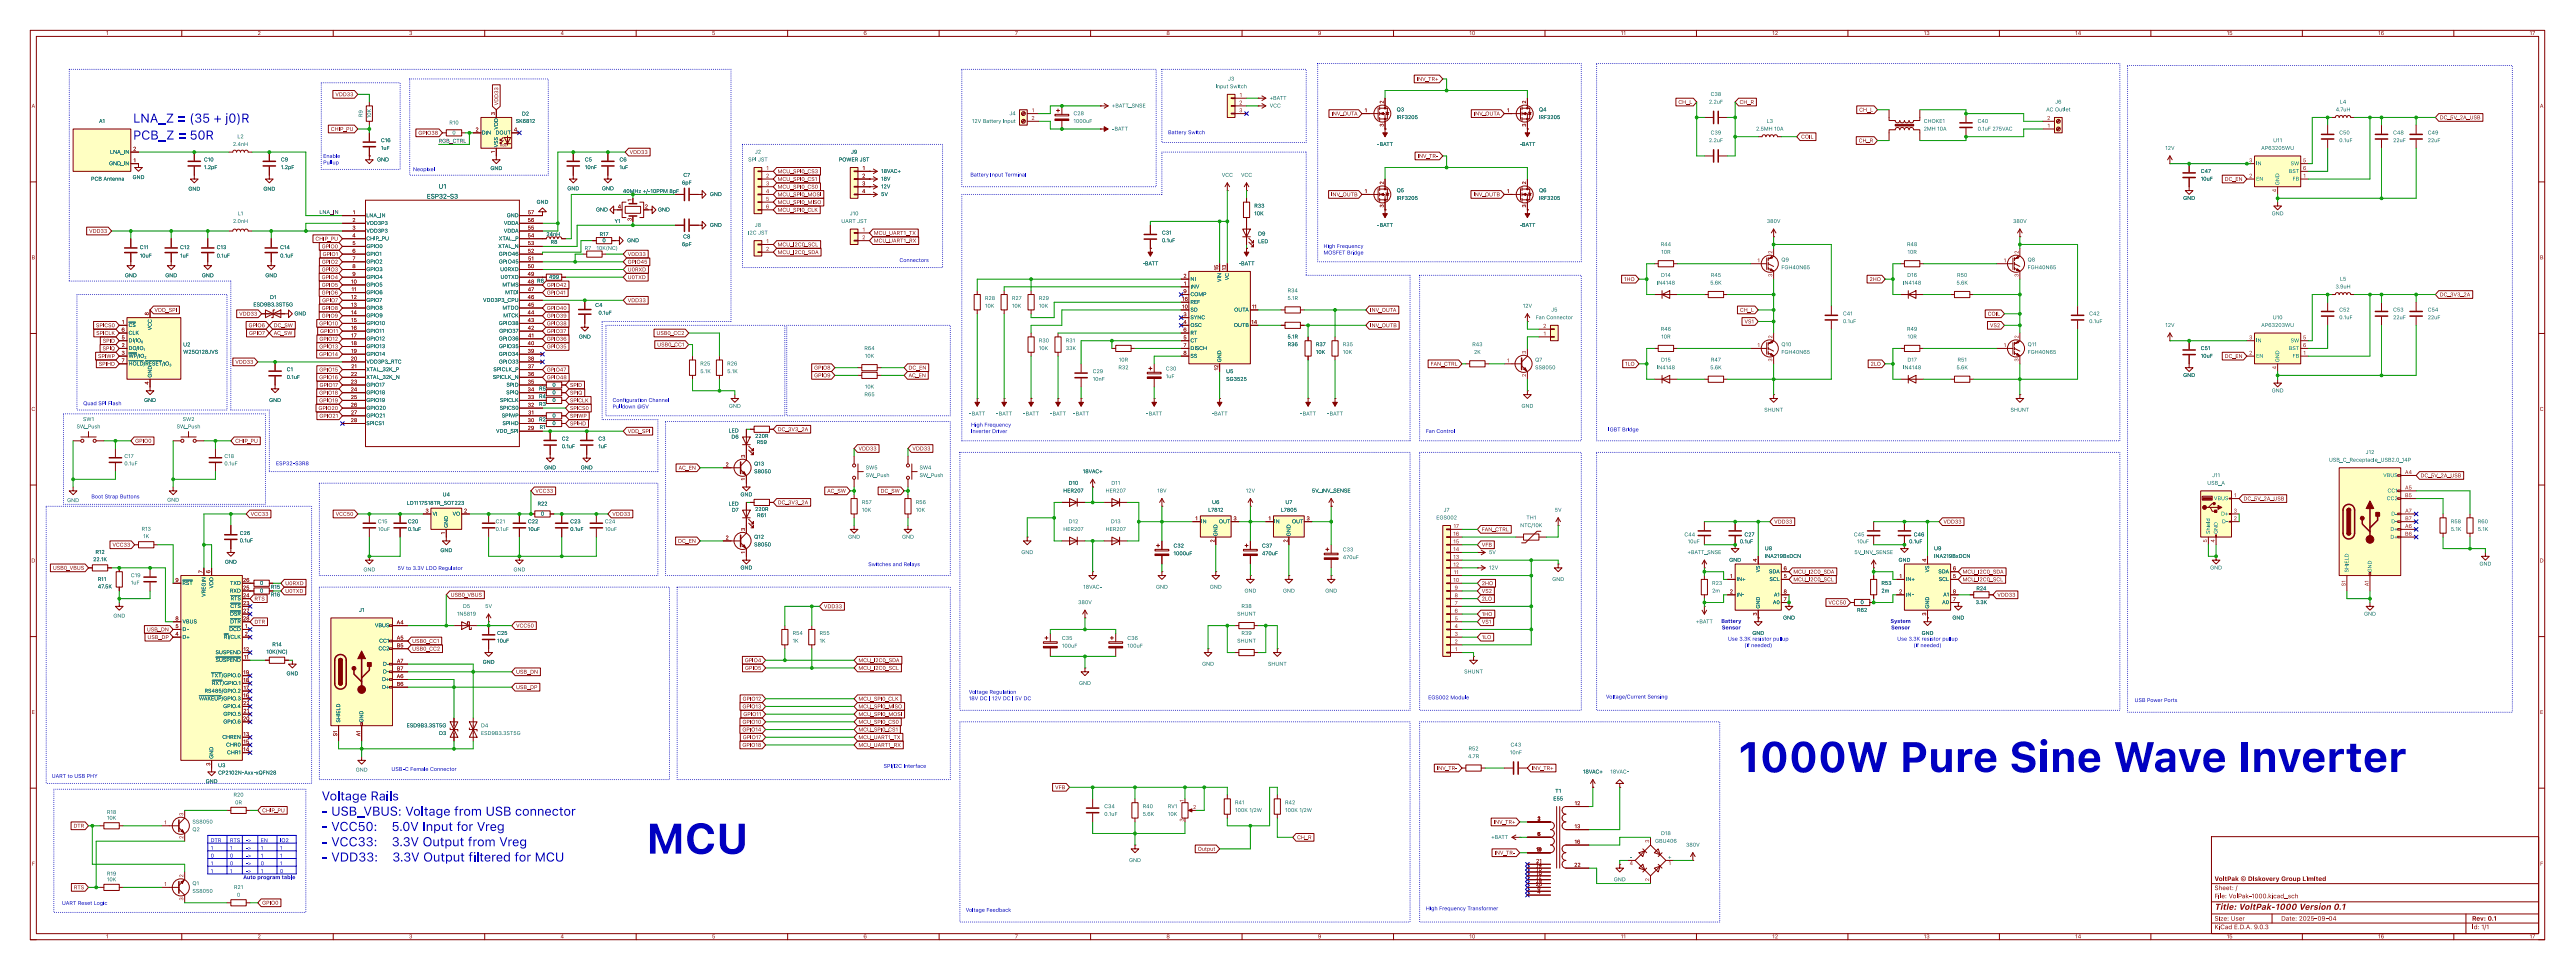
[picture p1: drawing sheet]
<svg xmlns="http://www.w3.org/2000/svg" width="850mm" height="320mm" viewBox="0 0 850 320" stroke-linecap="round" stroke-linejoin="round" font-family="sans-serif">
<defs><g id="words">
<g font-size="13.9" fill="#0000c2">
<text x="573.8" y="256.4">1000W Pure Sine Wave Inverter</text>
<text x="213.4" y="283.3">MCU</text>
</g>
<g font-size="4.2" fill="#0000c2">
<text x="43.9" y="41.7">LNA_Z = (35 + j0)R</text>
<text x="43.9" y="47.3">PCB_Z = 50R</text>
<text x="106.2" y="265.3">Voltage Rails</text>
<text x="106.2" y="270.4">- USB_VBUS: Voltage from USB connector</text>
<text x="106.2" y="275.4">- VCC50:</text>
<text x="129.3" y="275.4">5.0V Input for Vreg</text>
<text x="106.2" y="280.4">- VCC33:</text>
<text x="129.3" y="280.4">3.3V Output from Vreg</text>
<text x="106.2" y="285.5">- VDD33:</text>
<text x="129.5" y="285.5">3.3V Output filtered for MCU</text>
</g>
<g font-size="2.8" fill="#840000">
<text x="731" y="301">Title: VoltPak-1000</text>
<text x="758.9" y="301">Version 0.1</text>
</g>
<g font-size="2.1" fill="#006464">
<text x="144.8" y="62.9">U1</text>
<text x="140.9" y="66.1">ESP32-S3</text>
</g>
<g font-size="2.1" fill="#840000">
<text x="742" y="291.3">Diskovery Group Limited</text>
<text x="731" y="297">File: VolPak-1000.kicad_sch</text>
<text x="731" y="294.3">Sheet: /</text>
<text x="731" y="304.4">Size: User</text>
<text x="753" y="304.4">Date: 2025-09-04</text>
<text x="816" y="304.4">Rev: 0.1</text>
<text x="731" y="307.2">KiCad E.D.A. 9.0.3</text>
<text x="816" y="307.2">Id: 1/1</text>
</g>
<g font-size="1.8" fill="#840000">
<text x="35" y="12.1">1</text>
<text x="85" y="12.1">2</text>
<text x="135" y="12.1">3</text>
<text x="185" y="12.1">4</text>
<text x="235" y="12.1">5</text>
<text x="285" y="12.1">6</text>
<text x="335" y="12.1">7</text>
<text x="385" y="12.1">8</text>
<text x="435" y="12.1">9</text>
<text x="485" y="12.1">10</text>
<text x="535" y="12.1">11</text>
<text x="585" y="12.1">12</text>
<text x="635" y="12.1">13</text>
<text x="685" y="12.1">14</text>
<text x="735" y="12.1">15</text>
<text x="785" y="12.1">16</text>
<text x="835" y="12.1">17</text>
<text x="467.6" y="27.2">INV_TR+</text>
<text x="110.7" y="32.3">VDD33</text>
<text x="165" y="34.8" transform="rotate(-90 165 34.8)">VDD33</text>
<text x="554" y="34.8">CH_L</text>
<text x="574.2" y="34.8">CH_R</text>
<text x="10.4" y="36.1">A</text>
<text x="439.5" y="38.6">INV_OUTA</text>
<text x="486.5" y="38.6">INV_OUTA</text>
<text x="613.7" y="37.4">CH_L</text>
<text x="805.3" y="39.9">DC_5V_2A_USB</text>
<text x="838.4" y="36.1">A</text>
<text x="109.2" y="43.7">CHIP_PU</text>
<text x="138.1" y="45">GPIO38</text>
<text x="594.5" y="46.3">COIL</text>
<text x="613.5" y="47.5">CH_R</text>
<text x="207.8" y="51.3">VDD33</text>
<text x="467.9" y="52.6">INV_TR-</text>
<text x="256.7" y="57.7">MCU_SPI0_CS3</text>
<text x="256.7" y="65.3">MCU_SPI0_MOSI</text>
<text x="256.7" y="60.2">MCU_SPI0_CS1</text>
<text x="256.7" y="62.8">MCU_SPI0_CS0</text>
<text x="439.4" y="65.3">INV_OUTB</text>
<text x="486.4" y="65.3">INV_OUTB</text>
<text x="734.4" y="60.2">DC_EN</text>
<text x="256.7" y="70.4">MCU_SPI0_CLK</text>
<text x="256.7" y="67.8">MCU_SPI0_MISO</text>
<text x="29.4" y="77.4">VDD33</text>
<text x="104.1" y="79.9">CHIP_PU</text>
<text x="106.2" y="82.4">GPIO0</text>
<text x="256.7" y="81.8">MCU_I2C0_SCL</text>
<text x="288.4" y="78">MCU_UART1_TX</text>
<text x="288.4" y="80.5">MCU_UART1_RX</text>
<text x="10.4" y="86.1">B</text>
<text x="106.2" y="87.5">GPIO2</text>
<text x="106.5" y="85">GPIO1</text>
<text x="207.2" y="87.5">GPIO45</text>
<text x="207.2" y="85">VDD33</text>
<text x="256.7" y="84.4">MCU_I2C0_SDA</text>
<text x="838.4" y="86.1">B</text>
<text x="106.2" y="92.6">GPIO4</text>
<text x="106.2" y="90.1">GPIO3</text>
<text x="106.2" y="95.1">GPIO5</text>
<text x="180.5" y="95.1">GPIO42</text>
<text x="207.2" y="92.6">U0TXD</text>
<text x="207.2" y="90.1">U0RXD</text>
<text x="536.1" y="93.2">1HO</text>
<text x="617.1" y="93.2">2HO</text>
<text x="106.2" y="97.7">GPIO6</text>
<text x="106.3" y="100.2">GPIO7</text>
<text x="180.5" y="97.7">GPIO41</text>
<text x="207.2" y="100.2">VDD33</text>
<text x="805.3" y="98.3">DC_3V3_2A</text>
<text x="51" y="103.4">VDD_SPI</text>
<text x="78.9" y="104.7">VDD33</text>
<text x="105.4" y="107.8">GPIO10</text>
<text x="106.2" y="102.8">GPIO8</text>
<text x="106.2" y="105.3">GPIO9</text>
<text x="180.5" y="107.8">GPIO38</text>
<text x="180.5" y="105.3">GPIO39</text>
<text x="180.5" y="102.8">GPIO40</text>
<text x="452.3" y="103.4">INV_OUTA</text>
<text x="574.3" y="103.4">CH_L</text>
<text x="575.8" y="107.2">VS1</text>
<text x="656.1" y="104.7">COIL</text>
<text x="31.7" y="108.5">SPICS0</text>
<text x="31.8" y="111">SPICLK</text>
<text x="33.9" y="113.6">SPID</text>
<text x="82" y="108.5">GPIO6</text>
<text x="82.2" y="111">GPIO7</text>
<text x="90.3" y="108.5">DC_SW</text>
<text x="90.3" y="111">AC_SW</text>
<text x="105.4" y="112.9">GPIO12</text>
<text x="105.7" y="110.4">GPIO11</text>
<text x="180.5" y="110.4">GPIO37</text>
<text x="180.5" y="112.9">GPIO36</text>
<text x="216.7" y="111">USB0_CC2</text>
<text x="452.3" y="108.5">INV_OUTB</text>
<text x="656.9" y="108.5">VS2</text>
<text x="32.4" y="118.6">SPIWP</text>
<text x="33.8" y="116.1">SPIQ</text>
<text x="105.3" y="118">GPIO14</text>
<text x="105.4" y="115.5">GPIO13</text>
<text x="180.5" y="115.5">GPIO35</text>
<text x="216.9" y="114.8">USB0_CC1</text>
<text x="734.4" y="118.6">DC_EN</text>
<text x="32.6" y="121.2">SPIHD</text>
<text x="77.7" y="120.5">VDD33</text>
<text x="105.3" y="125.6">GPIO16</text>
<text x="105.4" y="123.1">GPIO15</text>
<text x="180.5" y="125.6">GPIO48</text>
<text x="180.5" y="123.1">GPIO47</text>
<text x="268.7" y="122.5">GPIO8</text>
<text x="268.7" y="125">GPIO9</text>
<text x="299.9" y="125">AC_EN</text>
<text x="299.9" y="122.5">DC_EN</text>
<text x="472.2" y="121.2">FAN_CTRL</text>
<text x="536.4" y="121.2">1LO</text>
<text x="617.5" y="121.2">2LO</text>
<text x="105.3" y="130.7">GPIO18</text>
<text x="105.5" y="128.2">GPIO17</text>
<text x="177.9" y="131.9">R4</text>
<text x="177.9" y="129.3">R5</text>
<text x="188.1" y="130.7">SPIQ</text>
<text x="188.1" y="128.2">SPID</text>
<text x="10.3" y="136.1">C</text>
<text x="105.1" y="135.8">GPIO20</text>
<text x="105.3" y="133.2">GPIO19</text>
<text x="188.1" y="135.8">SPICS0</text>
<text x="188.1" y="133.2">SPICLK</text>
<text x="838.3" y="136.1">C</text>
<text x="105.4" y="138.3">GPIO21</text>
<text x="178" y="139.5">R2</text>
<text x="188.1" y="140.9">SPIHD</text>
<text x="188.1" y="138.3">SPIWP</text>
<text x="207.2" y="143.4">VDD_SPI</text>
<text x="256.7" y="142.8">DC_3V3_2A</text>
<text x="44.6" y="146.6">GPIO0</text>
<text x="77.6" y="146.6">CHIP_PU</text>
<text x="283.4" y="149.1">VDD33</text>
<text x="301.1" y="149.1">VDD33</text>
<text x="224" y="155.5">AC_EN</text>
<text x="799" y="158">DC_5V_2A_USB</text>
<text x="176.7" y="163.1">VCC33</text>
<text x="256.7" y="166.9">DC_3V3_2A</text>
<text x="273" y="163.1">AC_SW</text>
<text x="290.7" y="163.1">DC_SW</text>
<text x="740.6" y="165.6">DC_5V_2A_USB</text>
<text x="82.7" y="170.7">VCC33</text>
<text x="110.8" y="170.7">VCC50</text>
<text x="202.1" y="170.7">VDD33</text>
<text x="585.6" y="173.3">VDD33</text>
<text x="641.5" y="173.3">VDD33</text>
<text x="223.8" y="179.6">DC_EN</text>
<text x="489.1" y="175.8">FAN_CTRL</text>
<text x="37.1" y="180.9">VCC33</text>
<text x="489.1" y="180.9">VFB</text>
<text x="10.3" y="186.1">D</text>
<text x="17.4" y="188.5">USB0_VBUS</text>
<text x="592" y="189.8">MCU_I2C0_SDA</text>
<text x="647.9" y="189.8">MCU_I2C0_SDA</text>
<text x="838.3" y="186.1">D</text>
<text x="94.1" y="193.6">U0RXD</text>
<text x="94.1" y="196.1">U0TXD</text>
<text x="148.7" y="197.4">USB0_VBUS</text>
<text x="489.1" y="196.1">VS2</text>
<text x="489.1" y="193.6">2HO</text>
<text x="592" y="192.3">MCU_I2C0_SCL</text>
<text x="647.9" y="192.3">MCU_I2C0_SCL</text>
<text x="659.3" y="197.4">VDD33</text>
<text x="84" y="198.7">RTS</text>
<text x="271.9" y="201.2">VDD33</text>
<text x="489.1" y="203.7">1HO</text>
<text x="489.1" y="198.7">2LO</text>
<text x="603.5" y="199.9">VCC50</text>
<text x="48.5" y="208.8">USB_DN</text>
<text x="84" y="206.3">DTR</text>
<text x="170.3" y="207.5">VCC50</text>
<text x="489.1" y="206.3">VS1</text>
<text x="48.7" y="211.4">USB_DP</text>
<text x="136" y="212.6">USB0_CC1</text>
<text x="136" y="215.2">USB0_CC2</text>
<text x="489.1" y="211.4">1LO</text>
<text x="245.9" y="219">GPIO4</text>
<text x="245.9" y="221.5">GPIO5</text>
<text x="283.4" y="221.5">MCU_I2C0_SCL</text>
<text x="283.4" y="219">MCU_I2C0_SDA</text>
<text x="170.3" y="222.8">USB_DN</text>
<text x="170.3" y="227.9">USB_DP</text>
<text x="245.1" y="231.7">GPIO12</text>
<text x="283.4" y="231.7">MCU_SPI0_CLK</text>
<text x="10.5" y="236.1">E</text>
<text x="245.1" y="239.3">GPIO10</text>
<text x="245.1" y="234.2">GPIO13</text>
<text x="245.4" y="236.8">GPIO11</text>
<text x="283.4" y="236.8">MCU_SPI0_MOSI</text>
<text x="283.4" y="239.3">MCU_SPI0_CS0</text>
<text x="283.4" y="234.2">MCU_SPI0_MISO</text>
<text x="838.5" y="236.1">E</text>
<text x="245" y="241.8">GPIO14</text>
<text x="245.2" y="244.4">GPIO17</text>
<text x="283.4" y="244.4">MCU_UART1_TX</text>
<text x="283.4" y="241.8">MCU_SPI0_CS1</text>
<text x="245" y="246.9">GPIO18</text>
<text x="283.4" y="246.9">MCU_UART1_RX</text>
<text x="474.3" y="254.5">INV_TR-</text>
<text x="505.6" y="254.5">INV_TR+</text>
<text x="348.2" y="260.9">VFB</text>
<text x="86.5" y="268.5">CHIP_PU</text>
<text x="24.3" y="273.6">DTR</text>
<text x="493" y="272.3">INV_TR+</text>
<text x="395.3" y="281.2">Output</text>
<text x="428.1" y="277.4">CH_R</text>
<text x="10.5" y="286.1">F</text>
<text x="493.3" y="282.5">INV_TR-</text>
<text x="838.5" y="286.1">F</text>
<text x="24.4" y="293.9">RTS</text>
<text x="86.5" y="299">GPIO0</text>
<text x="35" y="310.1">1</text>
<text x="85" y="310.1">2</text>
<text x="135" y="310.1">3</text>
<text x="185" y="310.1">4</text>
<text x="235" y="310.1">5</text>
<text x="285" y="310.1">6</text>
<text x="335" y="310.1">7</text>
<text x="385" y="310.1">8</text>
<text x="435" y="310.1">9</text>
<text x="485" y="310.1">10</text>
<text x="535" y="310.1">11</text>
<text x="585" y="310.1">12</text>
<text x="635" y="310.1">13</text>
<text x="685" y="310.1">14</text>
<text x="735" y="310.1">15</text>
<text x="785" y="310.1">16</text>
<text x="835" y="310.1">17</text>
</g>
<g font-size="1.8" fill="#006464">
<text x="401.2" y="29.7">Input Switch</text>
<text x="405.4" y="27.1">J3</text>
<text x="419.1" y="33.5">+BATT</text>
<text x="564.1" y="34.7">2.2uF</text>
<text x="564.7" y="32.2">C38</text>
<text x="678.4" y="34.7">J6</text>
<text x="772.4" y="34.7">L4</text>
<text x="32.7" y="41.1">A1</text>
<text x="120.2" y="38.6" transform="rotate(-90 120.2 38.6)">R9</text>
<text x="123" y="39" transform="rotate(-90 123 39)">10K</text>
<text x="148.3" y="41.6">R10</text>
<text x="170.2" y="41.1">SK6812</text>
<text x="172.3" y="38.6">D2</text>
<text x="320.8" y="41.1">12V Battery Input</text>
<text x="333.2" y="38.5">J4</text>
<text x="354.3" y="38.5">C28</text>
<text x="354.3" y="41.1">1000uF</text>
<text x="367" y="36">+BATT_SNSE</text>
<text x="419.1" y="36">VCC</text>
<text x="461" y="37.3">Q3</text>
<text x="461" y="39.8">IRF3205</text>
<text x="508" y="37.3">Q4</text>
<text x="508" y="39.8">IRF3205</text>
<text x="583.1" y="41.1">L3</text>
<text x="635" y="41.1">CHOKE1</text>
<text x="652.8" y="41.1">C40</text>
<text x="675.4" y="37.3">AC Outlet</text>
<text x="771" y="37.3">4.7uH</text>
<text x="78.3" y="46.2">L2</text>
<text x="125.7" y="47.4">C16</text>
<text x="149.3" y="44.9">0</text>
<text x="159" y="44.9">DIN</text>
<text x="163.6" y="44.9">DOUT</text>
<text x="164.9" y="42.8" transform="rotate(-90 164.9 42.8)">VDD</text>
<text x="367" y="43.6">-BATT</text>
<text x="564.1" y="47.4">2.2uF</text>
<text x="564.7" y="44.9">C39</text>
<text x="579.6" y="43.6">2.5MH 10A</text>
<text x="635" y="43.6">2MH 10A</text>
<text x="652.8" y="43.6">0.1uF 275VAC</text>
<text x="750.4" y="47.4">U11</text>
<text x="772.2" y="44.9">C50</text>
<text x="772.2" y="47.4">0.1uF</text>
<text x="789.9" y="47.4">22uF</text>
<text x="789.9" y="44.9">C48</text>
<text x="801.4" y="44.9">C49</text>
<text x="801.4" y="47.4">22uF</text>
<text x="36.3" y="51.2">LNA_IN</text>
<text x="67.3" y="53.8">C10</text>
<text x="76.9" y="48.7">2.4nH</text>
<text x="92.7" y="53.8">C9</text>
<text x="124.5" y="53.8">GND</text>
<text x="125.7" y="50">1uF</text>
<text x="164.9" y="48.7" transform="rotate(-90 164.9 48.7)">VSS</text>
<text x="193" y="53.8">C5</text>
<text x="204.5" y="53.8">C6</text>
<text x="247" y="53.8">SPI JST</text>
<text x="249.2" y="51.2">J2</text>
<text x="276.9" y="53.8">POWERJST</text>
<text x="280.9" y="51.2">J9</text>
<text x="454.5" y="48.7">-BATT</text>
<text x="501.5" y="48.7">-BATT</text>
<text x="714.7" y="50">12V</text>
<text x="746.4" y="50">AP63205WU</text>
<text x="36" y="55.1">GND_IN</text>
<text x="43.8" y="59.6">GND</text>
<text x="67.3" y="56.3">1.2pF</text>
<text x="92.7" y="56.3">1.2pF</text>
<text x="161.9" y="56.6">GND</text>
<text x="193" y="56.3">10nF</text>
<text x="204.5" y="56.3">1uF</text>
<text x="225.6" y="58.9">C7</text>
<text x="290.8" y="57.6">18VAC+</text>
<text x="403.3" y="58.9">VCC</text>
<text x="409.6" y="58.9">VCC</text>
<text x="726.4" y="57.6">C47</text>
<text x="744.7" y="55.1">IN</text>
<text x="755.5" y="57.6">BST</text>
<text x="756.1" y="55.1">SW</text>
<text x="30.1" y="60.1">PCB Antenna</text>
<text x="62.2" y="63.4">GND</text>
<text x="86.9" y="63.4">GND</text>
<text x="187.3" y="63.3">GND</text>
<text x="198.7" y="63.3">GND</text>
<text x="225.1" y="61.4">6pF</text>
<text x="234.3" y="65.2">GND</text>
<text x="290.8" y="65.2">5V</text>
<text x="290.8" y="62.7">12V</text>
<text x="290.8" y="60.1">18V</text>
<text x="461" y="63.9">Q5</text>
<text x="508" y="63.9">Q6</text>
<text x="726.4" y="60.1">10uF</text>
<text x="744.7" y="60.1">EN</text>
<text x="752.9" y="61.1" transform="rotate(-90 752.9 61.1)">GND</text>
<text x="756.8" y="60.1">FB</text>
<text x="78.5" y="71.6">L1</text>
<text x="177.1" y="67.8">GND</text>
<text x="196.7" y="70.3">GND</text>
<text x="217.2" y="70.3">GND</text>
<text x="280.5" y="71.6">J10</text>
<text x="414" y="69">R33</text>
<text x="414" y="71.6">10K</text>
<text x="461" y="66.5">IRF3205</text>
<text x="508" y="66.5">IRF3205</text>
<text x="720.7" y="66.5">GND</text>
<text x="749.9" y="71.6">GND</text>
<text x="76.9" y="74.1">2.0nH</text>
<text x="120.9" y="72.2">LNA_IN</text>
<text x="120.9" y="74.7">VDD3P3</text>
<text x="120.9" y="77.3">VDD3P3</text>
<text x="166.3" y="74.7">VDDA</text>
<text x="166.3" y="77.3">VDDA</text>
<text x="167.3" y="72.2">GND</text>
<text x="202.8" y="74.1">Y1</text>
<text x="234.3" y="75.4">GND</text>
<text x="246.9" y="77.9">I2C JST</text>
<text x="249.1" y="75.4">J8</text>
<text x="277.7" y="74.1">UART JST</text>
<text x="383.5" y="77.9">C31</text>
<text x="454.5" y="75.4">-BATT</text>
<text x="501.5" y="75.4">-BATT</text>
<text x="583.2" y="74.1">380V</text>
<text x="664.5" y="74.1">380V</text>
<text x="46.1" y="82.7">C11</text>
<text x="59.4" y="82.7">C12</text>
<text x="71.5" y="82.7">C13</text>
<text x="92.5" y="82.7">C14</text>
<text x="120.9" y="79.8">CHIP_PU</text>
<text x="120.9" y="82.4">GPIO0</text>
<text x="164.4" y="82.4">XTAL_N</text>
<text x="164.6" y="79.8">XTAL_P</text>
<text x="180.4" y="78.4">24nH</text>
<text x="181.7" y="81">R8</text>
<text x="193" y="83">R7</text>
<text x="196.9" y="83">10K(NC)</text>
<text x="197.9" y="78.4">R17</text>
<text x="198.8" y="80.5">0</text>
<text x="207" y="80.5">GND</text>
<text x="225.1" y="81.7">6pF</text>
<text x="225.5" y="79.2">C8</text>
<text x="383.5" y="80.5">0.1uF</text>
<text x="415.3" y="78.2">D9</text>
<text x="415.3" y="80.8">LED</text>
<text x="548.2" y="81.7">R44</text>
<text x="629.5" y="81.7">R48</text>
<text x="46.1" y="85.5">10uF</text>
<text x="59.4" y="85.5">1uF</text>
<text x="71.5" y="85.5">0.1uF</text>
<text x="92.5" y="85.5">0.1uF</text>
<text x="120.9" y="84.9">GPIO1</text>
<text x="120.9" y="87.4">GPIO2</text>
<text x="120.9" y="90">GPIO3</text>
<text x="164.6" y="84.9">GPIO46</text>
<text x="164.7" y="87.4">GPIO45</text>
<text x="165.1" y="90">U0RXD</text>
<text x="377.1" y="88.1">-BATT</text>
<text x="408.8" y="88.1">-BATT</text>
<text x="548.4" y="84.3">10R</text>
<text x="588" y="89.3">FGH40N65</text>
<text x="588" y="86.8">Q9</text>
<text x="629.6" y="84.3">10R</text>
<text x="669.3" y="86.8">Q8</text>
<text x="669.3" y="89.3">FGH40N65</text>
<text x="41.2" y="92">GND</text>
<text x="54.5" y="92">GND</text>
<text x="66.6" y="92">GND</text>
<text x="87.6" y="92">GND</text>
<text x="120.9" y="92.5">GPIO4</text>
<text x="120.9" y="95.1">GPIO5</text>
<text x="165.2" y="92.5">U0TXD</text>
<text x="165.8" y="95.1">MTMS</text>
<text x="174.1" y="93.7">48 R6</text>
<text x="181.2" y="92.5">499</text>
<text x="392.9" y="93.2">NI</text>
<text x="392.9" y="95.7">INV</text>
<text x="403.7" y="93" transform="rotate(-90 403.7 93)">VIN</text>
<text x="406.2" y="92.5" transform="rotate(-90 406.2 92.5)">VC</text>
<text x="546.9" y="94.4">IN4148</text>
<text x="548.3" y="91.9">D14</text>
<text x="564.5" y="94.4">5.6K</text>
<text x="564.7" y="91.9">R45</text>
<text x="628.2" y="94.4">IN4148</text>
<text x="629.6" y="91.9">D16</text>
<text x="645.8" y="94.4">5.6K</text>
<text x="646" y="91.9">R50</text>
<text x="770.9" y="95.7">3.9uH</text>
<text x="772.4" y="93.2">L5</text>
<text x="83.6" y="101.6">ESD9B3.3ST5G</text>
<text x="89.1" y="99.2">D1</text>
<text x="120.9" y="97.6">GPIO6</text>
<text x="120.9" y="100.1">GPIO7</text>
<text x="159.4" y="100.1">VDD3P3_CPU</text>
<text x="166.7" y="97.6">MTDI</text>
<text x="196.5" y="101.8">C4</text>
<text x="325.1" y="99.5">R28</text>
<text x="334" y="99.5">R27</text>
<text x="342.9" y="99.5">R29</text>
<text x="392.9" y="98.2">COMP</text>
<text x="392.9" y="100.8">REF</text>
<text x="425" y="99.5">5.1R</text>
<text x="425" y="97">R34</text>
<text x="97.2" y="104.6">GND</text>
<text x="120.9" y="102.7">GPIO8</text>
<text x="120.9" y="105.2">GPIO9</text>
<text x="120.9" y="107.8">GPIO10</text>
<text x="164.6" y="107.8">GPIO38</text>
<text x="165.9" y="102.7">MTDO</text>
<text x="166.1" y="105.2">MTCK</text>
<text x="197.5" y="104.3">0.1uF</text>
<text x="325.1" y="102">10K</text>
<text x="334" y="102">10K</text>
<text x="342.9" y="102">10K</text>
<text x="392.9" y="103.3">SD</text>
<text x="392.9" y="105.9">SYNC</text>
<text x="407.4" y="103.3">OUTA</text>
<text x="502.6" y="102">12V</text>
<text x="507" y="105.9">Fan Connector</text>
<text x="512.1" y="103.3">J5</text>
<text x="608.3" y="104.6">C41</text>
<text x="608.3" y="107.1">0.1uF</text>
<text x="689.6" y="104.6">C42</text>
<text x="689.6" y="107.1">0.1uF</text>
<text x="750.2" y="105.9">U10</text>
<text x="772.2" y="103.3">C52</text>
<text x="772.2" y="105.9">0.1uF</text>
<text x="789.9" y="105.9">22uF</text>
<text x="789.9" y="103.3">C53</text>
<text x="801.4" y="103.3">C54</text>
<text x="801.4" y="105.9">22uF</text>
<text x="42.4" y="108.4">~{CS}</text>
<text x="42.4" y="110.9">CLK</text>
<text x="42.4" y="113.5">DI/IO_{0}</text>
<text x="50.6" y="109" transform="rotate(-90 50.6 109)">VCC</text>
<text x="120.9" y="110.3">GPIO11</text>
<text x="120.9" y="112.8">GPIO12</text>
<text x="164.6" y="112.8">GPIO36</text>
<text x="164.8" y="110.3">GPIO37</text>
<text x="191.1" y="112.2">GND</text>
<text x="342.9" y="113.5">R30</text>
<text x="351.8" y="113.5">R31</text>
<text x="392.9" y="108.4">OSC</text>
<text x="392.9" y="110.9">RT</text>
<text x="392.9" y="113.5">CT</text>
<text x="407.3" y="108.4">OUTB</text>
<text x="425" y="112.2">5.1R</text>
<text x="548.2" y="109.7">R46</text>
<text x="548.4" y="112.2">10R</text>
<text x="629.5" y="109.7">R49</text>
<text x="629.6" y="112.2">10R</text>
<text x="714.7" y="108.4">12V</text>
<text x="744.7" y="113.5">IN</text>
<text x="746.4" y="108.4">AP63203WU</text>
<text x="756.1" y="113.5">SW</text>
<text x="42.4" y="116">DO/IO_{1}</text>
<text x="42.4" y="118.6">~{WP}/IO_{2}</text>
<text x="60.5" y="117.2">W25Q128JVS</text>
<text x="60.5" y="114.8">U2</text>
<text x="120.9" y="115.4">GPIO13</text>
<text x="120.9" y="117.9">GPIO14</text>
<text x="164.6" y="117.9">GPIO34</text>
<text x="164.7" y="115.4">GPIO35</text>
<text x="285.3" y="116">R64</text>
<text x="285.5" y="118.6">10K</text>
<text x="342.9" y="116">10K</text>
<text x="351.8" y="116">33K</text>
<text x="369.3" y="119.8">10R</text>
<text x="392.9" y="116">DISCH</text>
<text x="392.9" y="118.6">SS</text>
<text x="403.7" y="119.5" transform="rotate(-90 403.7 119.5)">GND</text>
<text x="425" y="114.7">R36</text>
<text x="434.3" y="114.7">R37</text>
<text x="434.3" y="117.3">10K</text>
<text x="443.2" y="114.7">R35</text>
<text x="443.2" y="117.3">10K</text>
<text x="486" y="114.7">R43</text>
<text x="486.6" y="117.3">2K</text>
<text x="506.7" y="119.8">Q7</text>
<text x="548.3" y="119.8">D15</text>
<text x="564.8" y="119.8">R47</text>
<text x="588" y="117.3">FGH40N65</text>
<text x="588" y="114.7">Q10</text>
<text x="629.6" y="119.8">D17</text>
<text x="646.2" y="119.8">R51</text>
<text x="669.3" y="114.7">Q11</text>
<text x="669.3" y="117.3">FGH40N65</text>
<text x="726.4" y="118.6">10uF</text>
<text x="726.4" y="116">C51</text>
<text x="744.7" y="118.6">EN</text>
<text x="752.9" y="119.5" transform="rotate(-90 752.9 119.5)">GND</text>
<text x="755.5" y="116">BST</text>
<text x="756.8" y="118.6">FB</text>
<text x="42.4" y="121.1">~{HOLD}/~{RESET}/IO_{3}</text>
<text x="50.6" y="124.6" transform="rotate(-90 50.6 124.6)">GND</text>
<text x="94.6" y="123">C1</text>
<text x="94.6" y="125.5">0.1uF</text>
<text x="120.9" y="120.5">VDD3P3_RTC</text>
<text x="120.9" y="123">XTAL_32K_P</text>
<text x="120.9" y="125.5">XTAL_32K_N</text>
<text x="162.7" y="125.5">SPICLK_N</text>
<text x="162.8" y="123">SPICLK_P</text>
<text x="164.7" y="120.5">GPIO33</text>
<text x="231.1" y="123.6">5.1K</text>
<text x="231.1" y="121.1">R25</text>
<text x="240" y="121.1">R26</text>
<text x="240" y="123.6">5.1K</text>
<text x="360.7" y="123.6">C29</text>
<text x="369.2" y="122.4">R32</text>
<text x="384.8" y="122.7">C30</text>
<text x="384.8" y="125.3">1uF</text>
<text x="404.7" y="123.6">U5</text>
<text x="506.7" y="122.4">SS8050</text>
<text x="546.9" y="122.4">IN4148</text>
<text x="564.5" y="122.4">5.6K</text>
<text x="628.2" y="122.4">IN4148</text>
<text x="645.8" y="122.4">5.6K</text>
<text x="720.7" y="124.9">GND</text>
<text x="120.9" y="128.1">GPIO17</text>
<text x="120.9" y="130.6">GPIO18</text>
<text x="167.1" y="130.6">SPIQ</text>
<text x="167.2" y="128.1">SPID</text>
<text x="182.3" y="130.6">0</text>
<text x="182.3" y="128.1">0</text>
<text x="285.3" y="131.3">R65</text>
<text x="285.5" y="128.7">10K</text>
<text x="360.7" y="126.2">10nF</text>
<text x="404.7" y="126.2">SG3525</text>
<text x="749.9" y="130">GND</text>
<text x="47.6" y="133.2">GND</text>
<text x="88.8" y="133.2">GND</text>
<text x="120.9" y="133.2">GPIO19</text>
<text x="120.9" y="135.7">GPIO20</text>
<text x="164.9" y="135.7">SPICS0</text>
<text x="165" y="133.2">SPICLK</text>
<text x="177.9" y="134.4">R3</text>
<text x="182.3" y="133.2">0</text>
<text x="240.6" y="135.1">GND</text>
<text x="319.9" y="137.6">-BATT</text>
<text x="328.8" y="137.6">-BATT</text>
<text x="337.7" y="137.6">-BATT</text>
<text x="346.6" y="137.6">-BATT</text>
<text x="354.2" y="137.6">-BATT</text>
<text x="378.3" y="137.6">-BATT</text>
<text x="399.9" y="137.6">-BATT</text>
<text x="429.1" y="137.6">-BATT</text>
<text x="438" y="137.6">-BATT</text>
<text x="502.2" y="135.1">GND</text>
<text x="582.4" y="136.3">SHUNT</text>
<text x="663.6" y="136.3">SHUNT</text>
<text x="25.3" y="141.8">SW_Push</text>
<text x="27.4" y="139.4">SW1</text>
<text x="58.3" y="141.8">SW_Push</text>
<text x="60.3" y="139.4">SW2</text>
<text x="120.9" y="138.2">GPIO21</text>
<text x="120.9" y="140.8">SPICS1</text>
<text x="163.7" y="143.3">VDD_SPI</text>
<text x="165.6" y="138.2">SPIWP</text>
<text x="165.8" y="140.8">SPIHD</text>
<text x="178.1" y="142">R1</text>
<text x="182.3" y="140.8">0</text>
<text x="182.3" y="138.2">0</text>
<text x="240.5" y="143.2">LED</text>
<text x="185.4" y="145.9">C2</text>
<text x="185.4" y="148.4">0.1uF</text>
<text x="197.5" y="145.9">C3</text>
<text x="197.5" y="148.4">1uF</text>
<text x="241.4" y="145.2">D6</text>
<text x="249.2" y="145">220R</text>
<text x="249.8" y="147">R59</text>
<text x="41" y="151.6">C17</text>
<text x="41" y="154.1">0.1uF</text>
<text x="74" y="151.6">C18</text>
<text x="74" y="154.1">0.1uF</text>
<text x="179.6" y="155.4">GND</text>
<text x="191.7" y="155.4">GND</text>
<text x="248.9" y="154.1">Q13</text>
<text x="285.7" y="155.4">SW5</text>
<text x="303.5" y="155.4">SW4</text>
<text x="768.8" y="152.8">USB_C_Receptacle_USB2.0_14P</text>
<text x="780.9" y="150.3">J12</text>
<text x="248.9" y="156.7">S8050</text>
<text x="285.8" y="157.9">SW_Push</text>
<text x="303.5" y="157.9">SW_Push</text>
<text x="352.7" y="160.5">D10</text>
<text x="357.4" y="156.7">18VAC+</text>
<text x="366.8" y="160.5">D11</text>
<text x="728.6" y="160.5">USB_A</text>
<text x="730.2" y="157.9">J11</text>
<text x="786.7" y="157.9">VBUS</text>
<text x="22.2" y="166.2">GND</text>
<text x="55.2" y="166">GND</text>
<text x="134.2" y="167.1">LD1117S18TR_SOT223</text>
<text x="146.1" y="164.3">U4</text>
<text x="177.4" y="167.3">R22</text>
<text x="240.5" y="167.3">LED</text>
<text x="244.4" y="164.3">GND</text>
<text x="284.5" y="166.8">R57</text>
<text x="302.3" y="166.8">R56</text>
<text x="351" y="163">HER207</text>
<text x="364.9" y="163">HER207</text>
<text x="382" y="163">18V</text>
<text x="400.1" y="166.8">U6</text>
<text x="411.2" y="163">12V</text>
<text x="424.3" y="166.8">U7</text>
<text x="433" y="163">5V_INV_SENSE</text>
<text x="730.8" y="165.5">VBUS</text>
<text x="787.8" y="165.5">CC2</text>
<text x="788.1" y="163">CC1</text>
<text x="124.7" y="173.2">C15</text>
<text x="134.6" y="173.2">C20</text>
<text x="142.7" y="170.6">VI</text>
<text x="149.4" y="170.6">VO</text>
<text x="163.6" y="173.2">C21</text>
<text x="174.2" y="173.2">C22</text>
<text x="178.5" y="170.6">0</text>
<text x="188.2" y="173.2">C23</text>
<text x="199.6" y="173.2">C24</text>
<text x="241.6" y="169.4">D7</text>
<text x="249.2" y="169.1">220R</text>
<text x="249.9" y="171.1">R61</text>
<text x="284.5" y="169.4">10K</text>
<text x="302.3" y="169.4">10K</text>
<text x="352.7" y="173.2">D12</text>
<text x="366.7" y="173.2">D13</text>
<text x="396.5" y="173.2">IN</text>
<text x="398.8" y="169.4">L7812</text>
<text x="402.3" y="173.2">OUT</text>
<text x="420.6" y="173.2">IN</text>
<text x="422.8" y="169.4">L7805</text>
<text x="426.5" y="173.2">OUT</text>
<text x="474.1" y="171.9">EGS002</text>
<text x="476.5" y="169.4">J7</text>
<text x="503.8" y="171.9">TH1</text>
<text x="513.2" y="169.4">5V</text>
<text x="733.2" y="170.6">D+</text>
<text x="733.5" y="173.2">D-</text>
<text x="789.3" y="170.6">D-</text>
<text x="789.3" y="173.2">D-</text>
<text x="809" y="173.2">R58</text>
<text x="817.9" y="173.2">R60</text>
<text x="46.7" y="175.6">R13</text>
<text x="47.3" y="178">1K</text>
<text x="79.1" y="177">C26</text>
<text x="79.1" y="179.5">0.1uF</text>
<text x="124.7" y="175.7">10uF</text>
<text x="134.6" y="175.7">0.1uF</text>
<text x="148.4" y="174.1" transform="rotate(-90 148.4 174.1)">GND</text>
<text x="163.6" y="175.7">0.1uF</text>
<text x="174.2" y="175.7">10uF</text>
<text x="188.2" y="175.7">0.1uF</text>
<text x="199.6" y="175.7">10uF</text>
<text x="248.9" y="178.2">Q12</text>
<text x="280" y="178.2">GND</text>
<text x="297.8" y="178.2">GND</text>
<text x="351" y="175.7">HER207</text>
<text x="364.9" y="175.7">HER207</text>
<text x="402.4" y="176.9" transform="rotate(-90 402.4 176.9)">GND</text>
<text x="426.5" y="176.9" transform="rotate(-90 426.5 176.9)">GND</text>
<text x="501.8" y="174.4">NTC/10K</text>
<text x="556" y="177.5">C44</text>
<text x="557.1" y="179.8">10uF</text>
<text x="574.3" y="179.8">0.1uF</text>
<text x="575.8" y="177.5">C27</text>
<text x="611.9" y="177.5">C45</text>
<text x="613" y="179.8">10uF</text>
<text x="630.2" y="179.8">0.1uF</text>
<text x="631.7" y="177.5">C46</text>
<text x="730" y="176.2" transform="rotate(-90 730 176.2)">Shield</text>
<text x="732.6" y="176.2" transform="rotate(-90 732.6 176.2)">GND</text>
<text x="789.1" y="175.7">D+</text>
<text x="789.1" y="178.2">D+</text>
<text x="809" y="175.7">5.1K</text>
<text x="817.9" y="175.7">5.1K</text>
<text x="30.7" y="185.7">22.1K</text>
<text x="31.5" y="183.2">R12</text>
<text x="145.4" y="182.7">GND</text>
<text x="248.9" y="180.8">S8050</text>
<text x="337.1" y="183.3">GND</text>
<text x="387.3" y="181.2">C32</text>
<text x="387.3" y="183.7">1000uF</text>
<text x="416.6" y="181.2">C37</text>
<text x="416.6" y="183.7">470uF</text>
<text x="443.2" y="182.4">C33</text>
<text x="443.2" y="185">470uF</text>
<text x="491.5" y="183.3">5V</text>
<text x="557" y="183.3">+BATT_SNSE</text>
<text x="570.8" y="185.9">GND</text>
<text x="582.5" y="182.1">U8</text>
<text x="582.5" y="184.6">INA219BxDCN</text>
<text x="612.1" y="183.3">5V_INV_SENSE</text>
<text x="626.7" y="185.9">GND</text>
<text x="638.4" y="184.6">INA219BxDCN</text>
<text x="638.4" y="182.1">U9</text>
<text x="43.2" y="190.9">C19</text>
<text x="74.2" y="186.5">GND</text>
<text x="120" y="189">GND</text>
<text x="169.5" y="189">GND</text>
<text x="244.4" y="188.4">GND</text>
<text x="491.5" y="188.4">12V</text>
<text x="581.5" y="188.9" transform="rotate(-90 581.5 188.9)">VS</text>
<text x="583.9" y="189.7">SDA</text>
<text x="637.3" y="188.9" transform="rotate(-90 637.3 188.9)">VS</text>
<text x="639.8" y="189.7">SDA</text>
<text x="729.6" y="188.4">GND</text>
<text x="775.8" y="188.9" transform="rotate(-90 775.8 188.9)">SHIELD</text>
<text x="783.4" y="188.9" transform="rotate(-90 783.4 188.9)">GND</text>
<text x="818.5" y="187.1">GND</text>
<text x="32.3" y="192.2">R11</text>
<text x="32.3" y="194.6">47.5K</text>
<text x="43.2" y="193.4">1uF</text>
<text x="60.2" y="193.5">~{RST}</text>
<text x="68.4" y="196.9" transform="rotate(-90 68.4 196.9)">VREGIN</text>
<text x="70.9" y="194.2" transform="rotate(-90 70.9 194.2)">VDD</text>
<text x="75.8" y="196">RXD</text>
<text x="75.9" y="193.5">TXD</text>
<text x="85.8" y="193.5">0</text>
<text x="85.8" y="196">0</text>
<text x="89.4" y="197.3">R16</text>
<text x="89.4" y="194.8">R15</text>
<text x="357.5" y="194.8">18VAC-</text>
<text x="381.6" y="194.8">GND</text>
<text x="399.4" y="194.8">GND</text>
<text x="410.8" y="196">GND</text>
<text x="423.5" y="196">GND</text>
<text x="437.5" y="196">GND</text>
<text x="512.4" y="192.2">GND</text>
<text x="565.1" y="193.5">R23</text>
<text x="565.1" y="196">2m</text>
<text x="573.3" y="192.2">IN+</text>
<text x="573.3" y="197.3">IN-</text>
<text x="584.1" y="192.2">SCL</text>
<text x="585.5" y="197.3">A1</text>
<text x="621" y="196">2m</text>
<text x="621" y="193.5">R53</text>
<text x="629.2" y="192.2">IN+</text>
<text x="629.2" y="197.3">IN-</text>
<text x="640" y="192.2">SCL</text>
<text x="641.4" y="197.3">A1</text>
<text x="652.4" y="195.3">R24</text>
<text x="75.9" y="203.6">~{DSR}</text>
<text x="76" y="201.1">~{CTS}</text>
<text x="76.1" y="198.6">~{RTS}</text>
<text x="118.5" y="202.4">J1</text>
<text x="150.8" y="203.6">1N5819</text>
<text x="152.8" y="201.1">D5</text>
<text x="160.1" y="201.1">5V</text>
<text x="355.9" y="199.8">380V</text>
<text x="408.4" y="203.6">SHUNT</text>
<text x="409.8" y="201.1">R38</text>
<text x="581.5" y="200.8" transform="rotate(-90 581.5 200.8)">GND</text>
<text x="585.2" y="199.8">A0</text>
<text x="613" y="202.4">R62</text>
<text x="614.1" y="199.8">0</text>
<text x="637.3" y="200.8" transform="rotate(-90 637.3 200.8)">GND</text>
<text x="641.1" y="199.8">A0</text>
<text x="652.1" y="199.8">3.3K</text>
<text x="780.4" y="203.6">GND</text>
<text x="37.4" y="204.3">GND</text>
<text x="60.2" y="206.2">VBUS</text>
<text x="60.2" y="208.7">D-</text>
<text x="75.6" y="208.7">~{DCD}</text>
<text x="76" y="206.2">~{DTR}</text>
<text x="123.7" y="207.5">VBUS</text>
<text x="164.1" y="210">C25</text>
<text x="261.6" y="210">R54</text>
<text x="270.5" y="210">R55</text>
<text x="409.8" y="210">R39</text>
<text x="559.8" y="206.2">+BATT</text>
<text x="578.4" y="210">GND</text>
<text x="588.6" y="204.9">GND</text>
<text x="634.3" y="210">GND</text>
<text x="644.5" y="204.9">GND</text>
<text x="60.2" y="211.3">D+</text>
<text x="73.9" y="211.3">~{RI}/CLK</text>
<text x="89.9" y="213.7">R14</text>
<text x="124.9" y="215.1">CC2</text>
<text x="125.2" y="212.5">CC1</text>
<text x="164.1" y="212.5">10uF</text>
<text x="261.6" y="212.5">1K</text>
<text x="270.5" y="212.5">1K</text>
<text x="350.5" y="211.6">C35</text>
<text x="350.5" y="214.2">100uF</text>
<text x="372.1" y="211.6">C36</text>
<text x="372.1" y="214.2">100uF</text>
<text x="408.4" y="212.5">SHUNT</text>
<text x="71.1" y="216.3">SUSPEND</text>
<text x="71.1" y="218.9">~{SUSPEND}</text>
<text x="87.9" y="216.1">10K(NC)</text>
<text x="126.4" y="220.2">D-</text>
<text x="159.3" y="219.5">GND</text>
<text x="396.8" y="220.2">GND</text>
<text x="418.5" y="220.2">SHUNT</text>
<text x="69.7" y="224">~{TXT}/GPIO.0</text>
<text x="69.9" y="226.5">~{RXT}/GPIO.1</text>
<text x="94.6" y="223.3">GND</text>
<text x="126.1" y="225.2">D+</text>
<text x="126.1" y="227.8">D+</text>
<text x="126.4" y="222.7">D-</text>
<text x="356.2" y="226.5">GND</text>
<text x="483.3" y="222.7">SHUNT</text>
<text x="65.7" y="231.6">~{WAKEUP}/GPIO.3</text>
<text x="67.5" y="229">RS485/GPIO.2</text>
<text x="73.7" y="234.1">GPIO.4</text>
<text x="73.7" y="239.2">GPIO.6</text>
<text x="73.7" y="236.7">GPIO.5</text>
<text x="112.8" y="238.4" transform="rotate(-90 112.8 238.4)">SHIELD</text>
<text x="120.4" y="238.4" transform="rotate(-90 120.4 238.4)">GND</text>
<text x="73.4" y="244.3">CHREN</text>
<text x="134.2" y="240.5">ESD9B3.3ST5G</text>
<text x="144.9" y="243">D3</text>
<text x="158.7" y="240.5">D4</text>
<text x="158.7" y="243">ESD9B3.3ST5G</text>
<text x="70.9" y="250.3" transform="rotate(-90 70.9 250.3)">GND</text>
<text x="74.6" y="246.8">CHR0</text>
<text x="74.9" y="249.4">CHR1</text>
<text x="484.5" y="250.6">4.7R</text>
<text x="484.7" y="248.1">R52</text>
<text x="498.4" y="249.4">10nF</text>
<text x="498.6" y="246.8">C43</text>
<text x="72" y="256">CP2102N-Axx-xQFN28</text>
<text x="72" y="253.6">U3</text>
<text x="117.4" y="255.1">GND</text>
<text x="522.5" y="255.7">18VAC+</text>
<text x="531.5" y="255.7">18VAC-</text>
<text x="67.9" y="258.9">GND</text>
<text x="77.1" y="263.3">R20</text>
<text x="513.4" y="262.1">T1</text>
<text x="35.3" y="269">R18</text>
<text x="77.6" y="265.9">0R</text>
<text x="364.5" y="267.1">C34</text>
<text x="364.5" y="269.7">0.1uF</text>
<text x="377.2" y="267.1">R40</text>
<text x="377.2" y="269.7">5.6K</text>
<text x="385.5" y="267.1">RV1</text>
<text x="385.5" y="269.7">10K</text>
<text x="407.7" y="268.4">100K 1/2W</text>
<text x="407.7" y="265.9">R41</text>
<text x="424.2" y="265.9">R42</text>
<text x="424.2" y="268.4">100K 1/2W</text>
<text x="512.7" y="264.6">E55</text>
<text x="35.3" y="271">10K</text>
<text x="63.5" y="274.8">Q2</text>
<text x="63.5" y="272.2">SS8050</text>
<text x="492.3" y="277.3">+BATT</text>
<text x="546.3" y="278.6">GBU406</text>
<text x="548.3" y="276">D18</text>
<text x="556.5" y="279.8">380V</text>
<text x="372.7" y="284.9">GND</text>
<text x="538.1" y="283.6">-</text>
<text x="550.6" y="283.6">+</text>
<text x="35.3" y="289.4">R19</text>
<text x="35.3" y="291.3">10K</text>
<text x="63.5" y="292.5">Q1</text>
<text x="77.2" y="293.8">R21</text>
<text x="532.7" y="291.3">GND</text>
<text x="63.5" y="295.1">SS8050</text>
<text x="78.2" y="296.4">0</text>
</g>
<g font-size="1.8" fill="#a90000">
<text x="409" y="34.7">2</text>
<text x="409.2" y="32.1">1</text>
<text x="456.9" y="34.2" transform="rotate(-90 456.9 34.2)">2</text>
<text x="503.9" y="34.2" transform="rotate(-90 503.9 34.2)">2</text>
<text x="163.6" y="38" transform="rotate(-90 163.6 38)">3</text>
<text x="340.5" y="39.8">2</text>
<text x="340.6" y="37.2">1</text>
<text x="409" y="37.2">3</text>
<text x="450.4" y="37.2">1</text>
<text x="456.9" y="41.8" transform="rotate(-90 456.9 41.8)">3</text>
<text x="497.4" y="37.2">1</text>
<text x="503.9" y="41.8" transform="rotate(-90 503.9 41.8)">3</text>
<text x="675.7" y="39.8">2</text>
<text x="156.9" y="43.6">2</text>
<text x="169.6" y="43.6">4</text>
<text x="675.9" y="42.3">1</text>
<text x="43.9" y="49.9">2</text>
<text x="44" y="53.7">1</text>
<text x="163.6" y="50.6" transform="rotate(-90 163.6 50.6)">1</text>
<text x="742.4" y="53.7">3</text>
<text x="760.2" y="53.7">5</text>
<text x="252.8" y="58.8">2</text>
<text x="253" y="56.3">1</text>
<text x="284.6" y="58.8">2</text>
<text x="284.7" y="56.3">1</text>
<text x="742.4" y="58.8">2</text>
<text x="760.2" y="56.3">6</text>
<text x="760.3" y="58.8">1</text>
<text x="252.8" y="63.9">4</text>
<text x="252.8" y="61.4">3</text>
<text x="284.5" y="63.9">4</text>
<text x="284.6" y="61.4">3</text>
<text x="450.4" y="63.9">1</text>
<text x="456.9" y="60.9" transform="rotate(-90 456.9 60.9)">2</text>
<text x="497.4" y="63.9">1</text>
<text x="503.9" y="60.9" transform="rotate(-90 503.9 60.9)">2</text>
<text x="751.6" y="63.4" transform="rotate(-90 751.6 63.4)">4</text>
<text x="116.4" y="70.9">1</text>
<text x="174.2" y="70.9">57</text>
<text x="203.9" y="69">4</text>
<text x="208.7" y="66.5" transform="rotate(-90 208.7 66.5)">1</text>
<text x="212.8" y="69">2</text>
<text x="252.8" y="69">6</text>
<text x="252.8" y="66.4">5</text>
<text x="456.9" y="68.5" transform="rotate(-90 456.9 68.5)">3</text>
<text x="503.9" y="68.5" transform="rotate(-90 503.9 68.5)">3</text>
<text x="116.3" y="76">3</text>
<text x="116.3" y="73.4">2</text>
<text x="174.1" y="73.4">56</text>
<text x="174.2" y="76">55</text>
<text x="208.7" y="73" transform="rotate(-90 208.7 73)">3</text>
<text x="284.7" y="76.6">1</text>
<text x="116.3" y="78.5">4</text>
<text x="116.3" y="83.6">6</text>
<text x="116.3" y="81">5</text>
<text x="174.1" y="78.5">54</text>
<text x="174.2" y="81">53</text>
<text x="174.2" y="83.6">52</text>
<text x="252.8" y="82.9">2</text>
<text x="253" y="80.4">1</text>
<text x="284.6" y="79.1">2</text>
<text x="585.2" y="83.7" transform="rotate(-90 585.2 83.7)">2</text>
<text x="666.5" y="83.7" transform="rotate(-90 666.5 83.7)">2</text>
<text x="116.3" y="88.7">8</text>
<text x="116.3" y="86.1">7</text>
<text x="174.2" y="88.7">50</text>
<text x="174.3" y="86.1">51</text>
<text x="402.3" y="89.2" transform="rotate(-90 402.3 89.2)">15</text>
<text x="404.9" y="89.2" transform="rotate(-90 404.9 89.2)">13</text>
<text x="580.1" y="86.8">1</text>
<text x="661.4" y="86.8">1</text>
<text x="115.9" y="93.7">10</text>
<text x="116.3" y="91.2">9</text>
<text x="174.1" y="91.2">49</text>
<text x="390.6" y="91.8">2</text>
<text x="390.7" y="94.4">1</text>
<text x="585.2" y="91.4" transform="rotate(-90 585.2 91.4)">3</text>
<text x="666.5" y="91.4" transform="rotate(-90 666.5 91.4)">3</text>
<text x="115.9" y="101.4">13</text>
<text x="115.9" y="98.8">12</text>
<text x="116" y="96.3">11</text>
<text x="174.1" y="98.8">46</text>
<text x="174.1" y="101.4">45</text>
<text x="174.2" y="96.3">47</text>
<text x="390.2" y="99.5">16</text>
<text x="390.2" y="102">10</text>
<text x="390.6" y="96.9">9</text>
<text x="413.2" y="102">11</text>
<text x="40.2" y="107.1">1</text>
<text x="49.3" y="104.1" transform="rotate(-90 49.3 104.1)">8</text>
<text x="115.9" y="103.9">14</text>
<text x="115.9" y="106.4">15</text>
<text x="174.1" y="103.9">44</text>
<text x="174.1" y="106.4">43</text>
<text x="390.6" y="107.1">4</text>
<text x="390.6" y="104.5">3</text>
<text x="413" y="107.1">14</text>
<text x="40.1" y="109.6">6</text>
<text x="40.1" y="112.2">5</text>
<text x="115.9" y="109">16</text>
<text x="115.9" y="111.5">17</text>
<text x="174.2" y="109">42</text>
<text x="174.3" y="111.5">41</text>
<text x="390.6" y="109.6">6</text>
<text x="390.6" y="112.2">5</text>
<text x="509.4" y="108.3">2</text>
<text x="509.5" y="110.9">1</text>
<text x="585.2" y="111.7" transform="rotate(-90 585.2 111.7)">2</text>
<text x="666.5" y="111.7" transform="rotate(-90 666.5 111.7)">2</text>
<text x="742.4" y="112.2">3</text>
<text x="760.2" y="112.2">5</text>
<text x="40.1" y="117.2">3</text>
<text x="40.1" y="114.7">2</text>
<text x="40.1" y="119.8">7</text>
<text x="115.7" y="119.1">20</text>
<text x="115.9" y="114.1">18</text>
<text x="115.9" y="116.6">19</text>
<text x="174.1" y="114.1">40</text>
<text x="174.1" y="119.1">38</text>
<text x="174.1" y="116.6">39</text>
<text x="390.6" y="117.2">8</text>
<text x="390.7" y="114.7">7</text>
<text x="497.4" y="119.8">1</text>
<text x="503.9" y="116.8" transform="rotate(-90 503.9 116.8)">3</text>
<text x="580.1" y="114.7">1</text>
<text x="585.2" y="119.3" transform="rotate(-90 585.2 119.3)">3</text>
<text x="661.4" y="114.7">1</text>
<text x="666.5" y="119.3" transform="rotate(-90 666.5 119.3)">3</text>
<text x="742.4" y="117.2">2</text>
<text x="760.2" y="114.7">6</text>
<text x="760.3" y="117.2">1</text>
<text x="115.8" y="124.2">22</text>
<text x="115.9" y="121.7">21</text>
<text x="174.1" y="124.2">36</text>
<text x="174.2" y="121.7">37</text>
<text x="402.3" y="122.2" transform="rotate(-90 402.3 122.2)">12</text>
<text x="503.9" y="124.4" transform="rotate(-90 503.9 124.4)">2</text>
<text x="751.6" y="121.9" transform="rotate(-90 751.6 121.9)">4</text>
<text x="49.3" y="126.9" transform="rotate(-90 49.3 126.9)">4</text>
<text x="115.7" y="129.3">24</text>
<text x="115.7" y="126.8">23</text>
<text x="115.8" y="131.8">25</text>
<text x="174.1" y="129.3">34</text>
<text x="174.1" y="131.8">33</text>
<text x="174.2" y="126.8">35</text>
<text x="115.7" y="134.4">26</text>
<text x="115.8" y="136.9">27</text>
<text x="174.2" y="134.4">32</text>
<text x="174.3" y="136.9">31</text>
<text x="115.7" y="139.5">28</text>
<text x="174.1" y="139.5">30</text>
<text x="174.2" y="142">29</text>
<text x="239.5" y="154.1">2</text>
<text x="246.1" y="151.1" transform="rotate(-90 246.1 151.1)">3</text>
<text x="246.1" y="158.5" transform="rotate(-90 246.1 158.5)">1</text>
<text x="793.8" y="156.6">A4</text>
<text x="793.9" y="161.7">A5</text>
<text x="737.5" y="164.2">1</text>
<text x="793.9" y="164.2">B5</text>
<text x="140.4" y="169.3">3</text>
<text x="153.1" y="169.3">2</text>
<text x="394.6" y="171.8">1</text>
<text x="407.1" y="171.8">3</text>
<text x="418.7" y="171.8">1</text>
<text x="431.2" y="171.8">3</text>
<text x="737.3" y="169.3">3</text>
<text x="737.3" y="171.8">2</text>
<text x="793.9" y="169.3">A7</text>
<text x="793.9" y="171.8">B7</text>
<text x="147.1" y="176.3" transform="rotate(-90 147.1 176.3)">1</text>
<text x="239.5" y="178.2">2</text>
<text x="246.1" y="175.2" transform="rotate(-90 246.1 175.2)">3</text>
<text x="401.1" y="179" transform="rotate(-90 401.1 179)">2</text>
<text x="425.2" y="179" transform="rotate(-90 425.2 179)">2</text>
<text x="479.7" y="176.9">16</text>
<text x="479.7" y="179.5">15</text>
<text x="479.8" y="174.4">17</text>
<text x="728.7" y="179" transform="rotate(-90 728.7 179)">5</text>
<text x="731.3" y="179" transform="rotate(-90 731.3 179)">4</text>
<text x="793.9" y="174.4">A6</text>
<text x="793.9" y="176.9">B6</text>
<text x="246.1" y="182.7" transform="rotate(-90 246.1 182.7)">1</text>
<text x="479.7" y="182">14</text>
<text x="479.7" y="184.5">13</text>
<text x="580.1" y="185.4" transform="rotate(-90 580.1 185.4)">4</text>
<text x="636" y="185.4" transform="rotate(-90 636 185.4)">4</text>
<text x="67.1" y="189.1" transform="rotate(-90 67.1 189.1)">7</text>
<text x="69.6" y="189.2" transform="rotate(-90 69.6 189.2)">6</text>
<text x="479.7" y="187.1">12</text>
<text x="479.9" y="189.6">11</text>
<text x="571.1" y="190.9">1</text>
<text x="588.7" y="188.4">6</text>
<text x="588.7" y="190.9">5</text>
<text x="627" y="190.9">1</text>
<text x="644.6" y="188.4">6</text>
<text x="644.6" y="190.9">5</text>
<text x="57.9" y="192.2">9</text>
<text x="80.2" y="192.2">26</text>
<text x="80.2" y="197.2">24</text>
<text x="80.2" y="194.7">25</text>
<text x="479.7" y="192.2">10</text>
<text x="480.1" y="197.2">8</text>
<text x="480.1" y="194.7">9</text>
<text x="571" y="196">2</text>
<text x="588.7" y="196">8</text>
<text x="626.8" y="196">2</text>
<text x="644.6" y="196">8</text>
<text x="774.4" y="193.4" transform="rotate(-90 774.4 193.4)">S1</text>
<text x="782.1" y="193.4" transform="rotate(-90 782.1 193.4)">A1</text>
<text x="80.2" y="199.8">23</text>
<text x="80.2" y="202.3">27</text>
<text x="480.1" y="202.3">6</text>
<text x="480.2" y="199.8">7</text>
<text x="580.1" y="203.1" transform="rotate(-90 580.1 203.1)">3</text>
<text x="588.8" y="198.5">7</text>
<text x="636" y="203.1" transform="rotate(-90 636 203.1)">3</text>
<text x="644.7" y="198.5">7</text>
<text x="57.8" y="209.9">4</text>
<text x="57.9" y="204.9">8</text>
<text x="57.9" y="207.4">5</text>
<text x="80.2" y="204.9">28</text>
<text x="80.7" y="209.9">2</text>
<text x="80.9" y="207.4">1</text>
<text x="130.9" y="206.1">A4</text>
<text x="480.1" y="207.4">4</text>
<text x="480.1" y="209.9">3</text>
<text x="480.1" y="204.9">5</text>
<text x="80.3" y="215">12</text>
<text x="130.9" y="211.2">A5</text>
<text x="130.9" y="213.8">B5</text>
<text x="480.2" y="212.5">2</text>
<text x="480.3" y="215">1</text>
<text x="80.5" y="217.6">11</text>
<text x="131" y="218.8">A7</text>
<text x="131" y="221.4">B7</text>
<text x="80.3" y="225.2">18</text>
<text x="80.3" y="222.6">19</text>
<text x="80.4" y="227.7">17</text>
<text x="130.9" y="223.9">A6</text>
<text x="130.9" y="226.5">B6</text>
<text x="80.2" y="232.8">22</text>
<text x="80.3" y="230.3">16</text>
<text x="80.2" y="237.9">20</text>
<text x="80.3" y="235.3">21</text>
<text x="80.3" y="243">13</text>
<text x="80.3" y="245.5">15</text>
<text x="111.5" y="242.9" transform="rotate(-90 111.5 242.9)">S1</text>
<text x="119.1" y="242.9" transform="rotate(-90 119.1 242.9)">A1</text>
<text x="80.3" y="248">14</text>
<text x="69.6" y="252.7" transform="rotate(-90 69.6 252.7)">3</text>
<text x="60.7" y="269.2" transform="rotate(-90 60.7 269.2)">3</text>
<text x="390.9" y="264.6" transform="rotate(-90 390.9 264.6)">1</text>
<text x="393.8" y="267.1">2</text>
<text x="519.8" y="265.8">12</text>
<text x="54.2" y="272.2">1</text>
<text x="390.9" y="271.1" transform="rotate(-90 390.9 271.1)">3</text>
<text x="507.5" y="276">7</text>
<text x="507.6" y="270.9">1</text>
<text x="519.7" y="273.4">13</text>
<text x="60.7" y="276.8" transform="rotate(-90 60.7 276.8)">2</text>
<text x="507.4" y="281.1">9</text>
<text x="519.7" y="278.5">16</text>
<text x="544.6" y="278.1" transform="rotate(-90 544.6 278.1)">3</text>
<text x="507" y="286.1">14</text>
<text x="507" y="287.4">15</text>
<text x="507.1" y="284.9">21</text>
<text x="519.6" y="286.1">22</text>
<text x="54.2" y="292.5">1</text>
<text x="60.7" y="289.5" transform="rotate(-90 60.7 289.5)">2</text>
<text x="506.9" y="292.5">20</text>
<text x="507" y="288.7">18</text>
<text x="507" y="291.2">19</text>
<text x="507.1" y="290">17</text>
<text x="507.4" y="293.8">8</text>
<text x="544.6" y="290.7" transform="rotate(-90 544.6 290.7)">2</text>
<text x="60.7" y="297.1" transform="rotate(-90 60.7 297.1)">3</text>
<text x="507.4" y="295">4</text>
</g>
<g font-size="1.8" fill="#0f0f0f">
<text x="144.8" y="47.3">RGB_CTRL</text>
<text x="105.4" y="70.8">LNA_IN</text>
</g>
<g font-size="1.8" fill="#0000c2">
<text x="385.6" y="44.8">Battery Switch</text>
<text x="106.7" y="52.6">Enable</text>
<text x="106.7" y="54.8">Pullup</text>
<text x="136.3" y="57">Neopixel</text>
<text x="320.3" y="58.8">Battery Input Terminal</text>
<text x="436.9" y="82.3">High Frequency</text>
<text x="296.9" y="87">Connectors</text>
<text x="436.9" y="84.5">MOSFET Bridge</text>
<text x="27.5" y="134.2">Quad SPI Flash</text>
<text x="202.2" y="133.1">Configuration</text>
<text x="202.2" y="135.3">Pulldown @5V</text>
<text x="214.1" y="133.1">Channel</text>
<text x="320.5" y="141.3">High Frequency</text>
<text x="320.5" y="143.4">Inverter Driver</text>
<text x="470.7" y="143.4">Fan Control</text>
<text x="530.9" y="142.8">IGBT Bridge</text>
<text x="91.1" y="154">ESP32-S3R8</text>
<text x="30.1" y="164.9">Boot Strap Buttons</text>
<text x="131.2" y="188.6">5V to 3.3V LDO Regulator</text>
<text x="286.6" y="187.3">Switches and Relays</text>
<text x="568.2" y="206">Battery</text>
<text x="568.4" y="208.2">Sensor</text>
<text x="624" y="206">System</text>
<text x="624.2" y="208.2">Sensor</text>
<text x="570.4" y="211.9">Use 3.3K resistor pullup</text>
<text x="575.8" y="214">(if needed)</text>
<text x="626.3" y="211.9">Use 3.3K resistor pullup</text>
<text x="631.7" y="214">(if needed)</text>
<text x="319.8" y="229.4">Voltage Regulation</text>
<text x="319.8" y="231.5">18V DC | 12V DC | 5V DC</text>
<text x="471.4" y="231.2">EGS002 Module</text>
<text x="530.1" y="231">Voltage/Current</text>
<text x="543.8" y="231">Sensing</text>
<text x="704.6" y="232.1">USB Power Ports</text>
<text x="17.1" y="257.1">UART to USB PHY</text>
<text x="129.2" y="254.9">USB-C Female Connector</text>
<text x="291.7" y="253.8">SPI/I2C Interface</text>
<text x="80.3" y="290.5">Auto program table</text>
<text x="20.4" y="299.1">UART Reset Logic</text>
<text x="318.8" y="301.3">Voltage Feedback</text>
<text x="470.7" y="300.8">High Frequency Transformer</text>
</g>
<text font-size="1.8" fill="#009600" x="205.6" y="64.2">40MHz +/-10PPM 8pF</text>
<text font-size="1.1" fill="#840000" x="165" y="48.7">RGB</text>
</g></defs>
<g fill="none" stroke="#840000" stroke-width=".33">
<path d="M10 10h830v300h-830zM12 12h826v296h-826zM60 10v2M110 10v2M160 10v2M210 10v2M260 10v2M310 10v2M360 10v2M410 10v2M460 10v2M510 10v2"/>
<path d="M560 10v2M610 10v2M660 10v2M710 10v2M760 10v2M810 10v2M10 60h2M838 60h2M10 110h2M838 110h2M10 160h2M838 160h2"/>
<path d="M10 210h2M838 210h2M10 260h2M730 276h108v32h-108zM838 260h2M10 310h2M60 308v2M110 308v2M160 308v2M210 308v2M260 308v2M310 308v2"/>
<path d="M360 308v2M410 308v2M460 308v2M510 308v2M560 308v2M610 308v2M660 308v2M710 308v2M760 308v2M810 308v2M838 310h2"/>
</g>
<path d="M770.7 302.3h.3v1h.2l-.2 .4-.2-.3h-.7v-.1h.7v-.9l-.7 .9z" fill="#840000"/>
<path d="M730 297.5h108M730 304.5h108M730 301.5h108" fill="none" stroke="#840000" stroke-width=".33"/>
<g fill="#840000">
<path d="M757 298.4a.75 .75 0 0 1 1.1 0 .75 .75 0 0 1 0 1 .75 .75 0 0 1-.8 .9 .75 .75 0 0 1-.7-.8h.4a.39 .39 0 0 0 .5 .3 .39 .39 0 0 0 .2-.5l.1-.3a.39 .39 0 0 0-.4-.5 .39 .39 0 0 0-.4 .5v.5h-.4z"/>
<path d="M757.6 294.8h.2v.6l.3-.2 .4 .2v.9l-.4-.9-.5 .9z"/>
<circle cx="733.6" cy="298.2" r=".23"/>
<circle cx="766" cy="298.2" r=".23"/>
</g>
<path d="M730 291.5h108" fill="none" stroke="#840000" stroke-width=".33"/>
<g fill="#840000">
<path d="M731.1 289.2h.3l.3 1.1 .4-1.1h.3l-.5 1.4h-.3z"/>
<path d="M732.6 289.6l.2-.1a.59 .59 0 0 1 .8 .4 .59 .59 0 0 1-.4 .7 .59 .59 0 0 1-.7-.5h.3a.32 .32 0 0 0 .3 .3 .32 .32 0 0 0 .3-.3 .32 .32 0 0 0-.3-.4l-.6 .4z"/>
<path d="M733.9 289.1h.2v1.5h-.2z"/>
<path d="M734.5 289.2l.6 .3-.3 .2 .3 .9-.5-.1-.1-.8h-.1z"/>
<path d="M735.4 289.2h.6a.51 .51 0 0 1 .5 .5 .51 .51 0 0 1-.5 .5h-.3v.4h-.3v-.7h.6l.2-.2-.5-.3v.5h-.3z"/>
<path d="M736.8 289.6a.5 .5 0 0 1 .8 .3v.7h-.7l-.3-.3 .6 .1 .1-.3h-.6l.6-.2-.6-.1z"/>
<path d="M737.9 289.1h.3v.9l.4-.5h.4l-.5 .5 .5 .6h-.3l-.4-.4-.1 .4h-.3z"/>
<path d="M740.3 289.6l.6 .1h-.5l.1 .4 .4-.1-.4 .3a.4 .4 0 0 1-.3-.3 .4 .4 0 0 1 .1-.4z"/>
<path d="M739.9 289.3a.83 .83 0 0 1 1.3 .1 .83 .83 0 0 1-.4 1.3 .83 .83 0 0 1-1.1-.8l.3 .4a.65 .65 0 0 0 1.1 0 .65 .65 0 0 0-.4-1 .65 .65 0 0 0-.8 .6l-.2-.1z"/>
<circle cx="743.9" cy="289.2" r=".17"/>
<circle cx="761.5" cy="289.2" r=".17"/>
<circle cx="764.1" cy="289.2" r=".17"/>
</g>
<g fill="none" stroke="#840000" stroke-width=".33">
<path d="M415.3 32.4h.1M415.3 34.9h.1M415.3 32.4h2.5M415.3 34.9h2.5M416.6 31.6l1.2 .8M416.6 34.2l1.2 .7M417.8 32.4l-1.2 .8M417.8 34.9l-1.2 .8M88.9 55v4.1h1.3l-1.3 1.2-1.3-1.2h1.3M88.9 50.2v2.8M236.5 118.8h2v5h-2zM237.5 117.5v1.3"/>
<path d="M237.5 123.8v1.3M383.5 167h.1M383.5 164.5l-.7 1.2M383.5 164.5l.8 1.2M383.5 164.5v2.5M425.4 189.9v1.2h1.3l-1.3 1.3-1.2-1.3h1.2M425.4 189.9h.1M750 301.5v3M814 301.5v6.5"/>
</g>
<path d="M86.9 53.2h4M86.9 54.7h4" fill="none" stroke="#840000" stroke-width=".51"/>
<path d="M405.1 31.1h2.6v7.6h-2.6z" fill="#ffffc2"/>
<g fill="none" stroke="#840000" stroke-width=".33">
<path d="M348.2 37.7h4.6v.5h-4.6zM348.7 36.5h1.1M349.2 36v1M350.5 34.9v2.8M350.5 39.8v2.8M363.2 34.9h.1M363.2 34.9h2.6M364.5 34.2l1.3 .7M365.8 34.9l-1.3 .8M405.1 31.1h2.6v7.6h-2.6zM406.4 32.3h1.3v.2h-1.3zM406.4 34.8h1.3v.3h-1.3z"/>
<path d="M406.4 37.3h1.3v.3h-1.3zM407.7 32.4h3.8M407.7 34.9h3.8M407.7 37.5h3.8M363.2 42.6h.1M363.2 42.6h2.6M89.5 78.8v2.7M206.4 68.1h5.1v2.3h-5.1zM206.6 66.7h-1.2v5.1h1.2M208.9 66.7v.5M208.9 71.3v.5M211.2 66.7h1.3v5.1h-1.3"/>
<path d="M214 69.2h1.3v-1.2l1.2 1.2-1.2 1.3v-1.3M89.5 83.6v2.8M193 106.7v1.3h1.3l-1.3 1.2-1.2-1.2h1.2"/>
</g>
<path d="M207.6 67.2h2.6M207.6 71.3h2.6M87.5 81.8h4.1M87.5 83.3h4.1" fill="none" stroke="#840000" stroke-width=".51"/>
<g fill="#840000" stroke="#840000" stroke-width=".33">
<path d="M364.5 41.8l1.3 .8-1.3 .7z"/>
<path d="M348.2 39.3h4.6v.5h-4.6z"/>
</g>
<path d="M336.5 36.2h2.6v5.1h-2.6z" fill="#ffffc2"/>
<g fill="none" stroke="#840000" stroke-width=".33">
<path d="M336.5 36.2h2.6v5.1h-2.6zM338.2 37l-.9 .8M338.2 39.5l-.9 .8M338.4 37.1l-.9 .9M338.4 39.7l-.9 .8M339.1 37.5h3.8M287 59.1h.1M287 56.5h.1M287 59.1h2.6M287 56.5h2.6M288.3 58.3l1.3 .8M288.3 55.8l1.3 .7"/>
<path d="M289.6 59.1l-1.3 .7M289.6 56.5l-1.3 .8M339.1 40h3.8M287 64.1h.1M287 61.6h.1M287 64.1h2.6M287 61.6h2.6M288.3 63.4l1.3 .7M288.3 60.8l1.3 .8M289.6 64.1l-1.3 .8M289.6 61.6l-1.3 .8M405.1 62.9h.1"/>
<path d="M405.1 60.3l-.7 1.3M405.1 60.3l.8 1.3M405.1 60.3v2.6M193 99.1v2.8M193 103.9v2.8M242.6 130.2v1.3h1.2l-1.2 1.2-1.3-1.2h1.3M283.2 121.3h1.3M283.2 123.8h1.3M284.5 120.3h5.1v2h-5.1zM284.5 122.8h5.1v2.1h-5.1zM289.6 121.3h1.2M289.6 123.8h1.2"/>
<circle cx="337.8" cy="37.5" r=".63"/>
<circle cx="337.8" cy="40" r=".63"/>
</g>
<path d="M191 102.1h4.1M191 103.6h4.1" fill="none" stroke="#840000" stroke-width=".51"/>
<path d="M280.7 55.3h2.5v10.1h-2.5z" fill="#ffffc2"/>
<path d="M280.7 55.3h2.5v10.1h-2.5zM281.9 56.4h1.3v.3h-1.3zM281.9 58.9h1.3v.3h-1.3zM283.2 56.5h3.8M283.2 59.1h3.8M281.9 61.5h1.3v.2h-1.3zM281.9 64h1.3v.3h-1.3zM283.2 61.6h3.8M283.2 64.1h3.8" fill="none" stroke="#840000" stroke-width=".33"/>
<path d="M280.7 75.6h2.5v5.1h-2.5z" fill="#ffffc2"/>
<path d="M280.7 75.6h2.5v5.1h-2.5zM281.9 76.7h1.3v.3h-1.3zM281.9 79.3h1.3v.2h-1.3zM283.2 76.8h3.8M283.2 79.4h3.8" fill="none" stroke="#840000" stroke-width=".33"/>
<path d="M248.9 79.4h2.6v5.1h-2.6z" fill="#ffffc2"/>
<path d="M248.9 79.4h2.6v5.1h-2.6zM250.2 80.5h1.3v.3h-1.3zM250.2 83.1h1.3v.2h-1.3zM251.5 80.7h3.8M251.5 83.2h3.8" fill="none" stroke="#840000" stroke-width=".33"/>
<path d="M248.9 55.3h2.6v15.2h-2.6z" fill="#ffffc2"/>
<g fill="none" stroke="#840000" stroke-width=".33">
<path d="M449.6 37.5h5.3M454.9 35.6v3.8M455.4 35.7h2.6v3.6h-2.6M455.4 37.5h1.8v7.6M455.4 35.2v1M455.4 37v1M455.4 38.7v1.1M457.2 32.4v3.3M457.5 37l1 .2M458 37.1l.3 .6h-.7zM496.6 37.5h5.3M501.9 35.6v3.8"/>
<path d="M502.4 35.7h2.6v3.6h-2.6M502.4 37.5h1.8v7.6M502.4 35.2v1M502.4 37v1M502.4 38.7v1.1M504.2 32.4v3.3M504.4 37l1.1 .2M505 37.1l.3 .6h-.7zM248.9 55.3h2.6v15.2h-2.6zM250.2 56.4h1.3v.3h-1.3zM250.2 58.9h1.3v.3h-1.3zM251.5 56.5h3.8"/>
<path d="M251.5 59.1h3.8M457.2 42.6h.1M457.2 59.1v3.3M504.2 42.6h.1M504.2 59.1v3.3M222.9 64.1h2.8M222.9 74.3h2.8M227.7 74.3h4.1v-1.3l1.2 1.3-1.2 1.3v-1.3M227.7 64.1h4.1v-1.2l1.2 1.2-1.2 1.3v-1.3M250.2 61.5h1.3v.2h-1.3zM250.2 64h1.3v.3h-1.3zM250.2 66.6h1.3v.2h-1.3z"/>
<path d="M250.2 69.1h1.3v.3h-1.3zM251.5 61.6h3.8M251.5 64.1h3.8M251.5 66.7h3.8M251.5 69.2h3.8M449.6 64.1h5.3M454.9 62.2v3.9M455.4 62.4h2.6v3.5h-2.6M455.4 64.1h1.8v5.1M455.4 61.9v1M455.4 63.6v1.1M455.4 65.4v1"/>
<path d="M457.5 63.6l1 .3M458 63.8l.3 .6h-.7zM496.6 64.1h5.3M501.9 62.2v3.9M502.4 62.4h2.6v3.5h-2.6M502.4 64.1h1.8v7.7M502.4 61.9v1M502.4 63.6v1.1M502.4 65.4v1M504.2 69.2h.1M504.4 63.6l1.1 .3M505 63.8l.3 .6h-.7z"/>
<path d="M751.8 66.7v1.3h1.3l-1.3 1.2-1.2-1.2h1.2M94 103.5h1.2v-1.3l1.3 1.3-1.3 1.3v-1.3M247.6 141.6h1.3M248.9 140.6h5.1v2h-5.1zM254 141.6h1.3M782.3 198.8v1.2h1.3l-1.3 1.3-1.3-1.3h1.3M820.4 182.3v1.2h1.3l-1.3 1.3-1.3-1.3h1.3"/>
<circle cx="456.3" cy="37.5" r="2.79"/>
<circle cx="503.3" cy="37.5" r="2.79"/>
<circle cx="456.3" cy="64.1" r="2.79"/>
<circle cx="503.3" cy="64.1" r="2.79"/>
</g>
<path d="M225.9 62.1v4.1M225.9 72.3v4M227.5 62.1v4.1M227.5 72.3v4" fill="none" stroke="#840000" stroke-width=".51"/>
<g fill="#840000" stroke="#840000" stroke-width=".33">
<path d="M503.4 43.8h1.6l-.8 1.3z"/>
<path d="M502.7 37.5l1-.4v.8z"/>
<path d="M456.4 43.8h1.6l-.8 1.3z"/>
<path d="M503.4 70.5h1.6l-.8 1.3z"/>
<path d="M455.7 64.1l1-.3v.7z"/>
<path d="M455.7 37.5l1-.4v.8z"/>
<path d="M502.7 64.1l1-.3v.7z"/>
<circle cx="504.2" cy="35.7" r=".25"/>
<circle cx="504.2" cy="39.3" r=".25"/>
<circle cx="457.2" cy="62.4" r=".25"/>
<circle cx="457.2" cy="65.9" r=".25"/>
<circle cx="457.2" cy="35.7" r=".25"/>
<circle cx="457.2" cy="39.3" r=".25"/>
<circle cx="504.2" cy="62.4" r=".25"/>
<circle cx="504.2" cy="65.9" r=".25"/>
</g>
<path d="M772.2 154.3h20.3v35.6h-20.3z" fill="#ffffc2"/>
<g fill="none" stroke="#840000" stroke-width=".33">
<path d="M797.6 99.7v2.8M797.6 104.5v2.8M722.6 120v1.3h1.3l-1.3 1.3-1.2-1.3h1.2M751.8 125.1v1.3h1.3l-1.3 1.2-1.2-1.2h1.2M772.2 154.3h20.3v35.6h-20.3zM791.5 156.6h1v.5h-1zM792.5 156.9h5.1M774.7 168.3l.2-.5 .4-.1 .5 .1 .2 .5M774.7 175.9l.2 .5 .4 .1 .5-.1 .2-.5M791.5 161.7h1v.5h-1zM791.5 164.2h1v.5h-1zM791.5 169.3h1v.5h-1z"/>
<path d="M791.5 171.8h1v.5h-1zM791.5 174.4h1v.5h-1zM791.5 176.9h1v.5h-1zM792.5 161.9h5.1M792.5 164.5h5.1M792.5 169.6h5.1M792.5 172.1h5.1M792.5 174.6h5.1M792.5 177.2h5.1M805.4 170.8h2.1v5.1h-2.1zM806.4 169.6v1.2M806.4 175.9v1.3"/>
<path d="M814.3 170.8h2.1v5.1h-2.1zM815.3 169.6v1.2M815.3 175.9v1.3M774.7 189.9v5.1M782.1 188.9h.5v1h-.5zM782.3 189.9v5.1"/>
</g>
<path d="M795.5 102.8h4.1M795.5 104.3h4.1M774 167a1.91 1.91 0 0 1 2.1-.5 1.91 1.91 0 0 1 1.1 1.8v7.6a1.91 1.91 0 0 1-1.9 1.9 1.91 1.91 0 0 1-1.9-1.9v-7.8zM779.8 171.6v1.3l2.5 2.5M782.3 167.8v10.1M784.9 170.3v1.3l-2.6 2.5" fill="none" stroke="#840000" stroke-width=".51"/>
<g fill="#840000" stroke="#840000" stroke-width=".33">
<path d="M774.7 168.3h1.3v7.6h-1.3z"/>
<path d="M774.9 167.8l.7-.1 .4 .6h-1.3z"/>
<path d="M774.7 175.9h1.3l-.2 .5-.5 .1-.4-.1z"/>
<path d="M782.3 165.2l1.3 2.6h-2.6z"/>
<path d="M784.2 169h1.3v1.3h-1.3z"/>
<circle cx="779.8" cy="171" r=".63"/>
<circle cx="782.3" cy="177.9" r="1.27"/>
</g>
<path d="M744.2 109.9h15.3v10.1h-15.3z" fill="#ffffc2"/>
<path d="M741.7 112.4h2.5M741.7 117.5h2.5M744.2 109.9h15.3v10.1h-15.3zM759.5 112.4h2.5M759.5 117.5h2.5M759.5 114.9h2.5M751.8 120v2.6" fill="none" stroke="#840000" stroke-width=".33"/>
<path d="M756.1 106.6l.3 1.1 .5-.1 .1-1 .1 .8a.5 .5 0 0 1-.5 .5 .5 .5 0 0 1-.5-.5z" fill="#006464"/>
<path d="M731.5 183.5v1.3h1.3l-1.3 1.3-1.3-1.3h1.3" fill="none" stroke="#840000" stroke-width=".33"/>
<path d="M726.4 161.9h10.2v15.3h-10.2z" fill="#ffffc2"/>
<g fill="none" stroke="#840000" stroke-width=".33">
<path d="M769.6 38.7h1.3l.2-.4 .4-.2 .5 .2 .2 .4 .1-.4 .5-.2 .4 .2 .2 .4 .2-.4 .5-.2 .4 .2 .2 .4 .2-.4 .4-.2 .5 .2 .2 .4h1.2M768.3 41.3v2.8M768.3 46.1v2.8M786.1 41.3v2.8M786.1 46.1v2.8M797.6 41.3v2.8M797.6 46.1v2.8M546.1 87h1.3M547.4 86h5v2h-5zM552.4 87h1.3M768.3 99.7v2.8M769.6 97.2h1.3l.2-.5 .4-.2 .5 .2 .2 .5 .1-.5 .5-.2 .4 .2 .2 .5 .2-.5 .5-.2 .4 .2 .2 .5 .2-.5 .4-.2 .5 .2 .2 .5h1.2"/>
<path d="M786.1 99.7v2.8M768.3 104.5v2.8M786.1 104.5v2.8M726.4 161.9h10.2v15.3h-10.2zM726.9 163.7h3.3v1.3h-3.3zM729 167.4h.6l.6 1.3h1.3M729 177.2v2.5M729.6 167.4h2.6M730.9 166.1h-.7l-1.2 1.3h-.7M731.4 176.4h.2v.8h-.2zM731.5 177.2v2.5M735.8 164.3h.8v.3h-.8z"/>
<path d="M735.8 169.4h.8v.3h-.8zM735.8 172h.8v.2h-.8zM736.6 164.5h2.5M736.6 169.6h2.5M736.6 172.1h2.5"/>
</g>
<g fill="#840000" stroke="#840000" stroke-width=".33">
<path d="M727.2 164.2h2.8v.5h-2.8z"/>
<path d="M731 168.3h.8v.7h-.8z"/>
<path d="M732.2 166.8l1.2 .6-1.2 .6z"/>
<circle cx="727.7" cy="167.4" r=".63"/>
<circle cx="730.9" cy="166.1" r=".38"/>
</g>
<path d="M766.3 44.3h4.1M766.3 45.9h4.1M784.1 44.3h4.1M784.1 45.9h4.1M795.5 44.3h4.1M795.5 45.9h4.1M766.3 102.8h4.1M766.3 104.3h4.1M784.1 102.8h4.1M784.1 104.3h4.1" fill="none" stroke="#840000" stroke-width=".51"/>
<path d="M744.2 51.4h15.3v10.2h-15.3z" fill="#ffffc2"/>
<path d="M741.7 54h2.5M741.7 59.1h2.5M744.2 51.4h15.3v10.2h-15.3zM759.5 54h2.5M759.5 59.1h2.5M759.5 56.5h2.5M751.8 61.6v2.5" fill="none" stroke="#840000" stroke-width=".33"/>
<path d="M756.1 48.2l.3 1h.5l.1-1 .1 .8a.5 .5 0 0 1-.5 .5 .5 .5 0 0 1-.5-.5z" fill="#006464"/>
<g fill="none" stroke="#840000" stroke-width=".33">
<path d="M716.3 54h.1M716.3 51.4v2.6M716.3 51.4l-.8 1.3M716.3 51.4l.7 1.3M722.6 58.8v4.1h1.3l-1.3 1.2-1.2-1.2h1.2M722.6 54v2.8M546.1 97.2h7.6M548.6 97.2l2.6-1.3v2.5zM548.6 95.9v2.5M90.8 119.4v2.8M546.1 114.9h1.3M547.4 113.9h5v2.1h-5z"/>
<path d="M552.4 114.9h1.3M716.3 112.4h.1M716.3 109.9l-.8 1.2M716.3 109.9l.7 1.2M716.3 109.9v2.5M722.6 112.4v2.8M722.6 117.2v2.8M49.5 127.6v1.3h1.3l-1.3 1.3-1.2-1.3h1.2M90.8 124.2v4.1h1.3l-1.3 1.3-1.3-1.3h1.3M245.1 144.2h2.5l-1.2 2.5zM245.1 146.7h2.5M246.4 141.6v7.6"/>
<path d="M247.1 148.5l1.6 1.5v-.8v.8h-.8M247.1 147.2l1.6 1.5v-.7v.7h-.8"/>
</g>
<path d="M720.6 57h4.1M720.6 58.6h4.1M720.6 115.5h4.1M720.6 117h4.1M88.8 122.4h4M88.8 124h4" fill="none" stroke="#840000" stroke-width=".51"/>
<path d="M41.9 104.8h17.8v20.3h-17.8z" fill="#ffffc2"/>
<g fill="none" stroke="#840000" stroke-width=".33">
<path d="M39.4 107.3h2.5M39.4 109.9h2.5M39.4 112.4h2.5M39.4 114.9h2.5M39.4 117.5h2.5M41.9 104.8h17.8v20.3h-17.8zM49.5 102.2v2.6M86.4 103.5h7.6M87.6 102.2l2.6 1.3-2.6 1.3zM90.2 103.5l2.5-1.3v2.6zM90.7 102.2h-.5v2.6h-.5M39.4 120h2.5"/>
<path d="M49.5 125.1v2.5M180.3 138.7h5.1v2h-5.1zM185.4 139.7h1.3M546.1 125.1h7.6M548.6 125.1l2.6-1.3v2.6zM548.6 123.8v2.6M181.6 149.9v1.2h1.3l-1.3 1.3-1.3-1.3h1.3"/>
</g>
<path d="M42.5 106.3h2.2M42.5 119h4.8M48.1 119h5.3" fill="none" stroke="#006464" stroke-width=".33"/>
<path d="M158.7 38.7h10.2v10.2h-10.2z" fill="#ffffc2"/>
<g fill="none" stroke="#840000" stroke-width=".33">
<path d="M120.9 34.9h2v5.1h-2zM121.9 33.7v1.2M158.7 38.7h10.2v10.2h-10.2zM163.8 36.2v2.5M121.9 40v1.3M121.9 43.8v2.8M121.9 48.7v2.7M146 43.8h1.3M147.3 42.8h5.1v2h-5.1zM152.4 43.8h1.3M156.2 43.8h2.5M163.8 48.9v2.5"/>
<path d="M165.1 46.4h.5M165.1 47.4h.5M166.1 45.3l-1 1.1v-.5M166.1 46.4l-1 1v-.5M166.5 45.3h2l-1 2.1zM166.5 47.4h2M167.5 44.8v3.1M168.9 43.8h2.5M43.2 78.8v2.7M43.2 83.6v2.8M485.1 119h5.1v2h-5.1zM483.9 120h1.2"/>
<path d="M490.2 120h1.3"/>
</g>
<path d="M119.9 48.4h4.1M119.9 46.9h4.1M41.1 81.8h4.1M41.1 83.3h4.1" fill="none" stroke="#840000" stroke-width=".51"/>
<path d="M511.8 107.3h2.5v5.1h-2.5z" fill="#ffffc2"/>
<g fill="none" stroke="#840000" stroke-width=".33">
<path d="M45.7 54v1.3h1.3l-1.3 1.2-1.3-1.2h1.3M64.1 55v4.1h1.3l-1.3 1.2-1.2-1.2h1.2M64.1 50.2v2.8M75.6 50.2h1.2l.2-.5 .5-.2 .4 .2 .2 .5 .2-.5 .4-.2 .5 .2 .2 .5 .2-.5 .4-.2 .5 .2 .1 .5 .2-.5 .5-.2 .4 .2 .2 .5h1.3M56.5 78.8v2.7M68.6 78.8v2.7M75.6 76.2h1.2l.2-.4 .5-.2 .4 .2 .2 .4 .2-.4 .4-.2 .5 .2 .2 .4 .2-.4 .4-.2 .5 .2 .1 .4 .2-.4 .5-.2 .4 .2 .2 .4h1.3M56.5 83.6v4h1.3l-1.3 1.3-1.3-1.3h1.3M68.6 83.6v4h1.2l-1.2 1.3-1.3-1.3h1.3M504.2 106.1h.1M504.2 114.9v2.6l-1.9 1.9M504.2 103.5v2.6"/>
<path d="M504.2 103.5l-.8 1.3M504.2 103.5l.8 1.3M508 111.1h3.8M508 108.6h3.8M511.8 107.3h2.5v5.1h-2.5zM511.8 111h1.3v.3h-1.3zM511.8 108.5h1.3v.2h-1.3zM496.6 120h5.7M502.3 120.7l1.9 1.9v2.5M504.2 128.9v1.3h1.3l-1.3 1.3-1.3-1.3h1.3M504.2 128.9h.1"/>
<circle cx="502.9" cy="120" r="2.82"/>
</g>
<path d="M62.1 53.2h4.1M62.1 54.7h4.1M54.5 81.8h4M54.5 83.3h4M66.5 81.8h4.1M66.5 83.3h4.1M502.3 118.1v3.8" fill="none" stroke="#840000" stroke-width=".51"/>
<path d="M502.9 121.8l.5-.5 .5 1z" fill="#840000" stroke="#840000" stroke-width=".33"/>
<path d="M24.1 42.6h19.1v13.9h-19.1z" fill="#ffffc2"/>
<g fill="none" stroke="#840000" stroke-width=".33">
<path d="M24.1 42.6h19.1v13.9h-19.1zM43.2 54h2.5M43.2 50.2h2.5M379.7 74.3v2.8M379.7 79.1v5.4M410.2 75.6h2.5l-1.2 2.5zM410.2 78.1h2.5M410.5 66.7h2v5.1h-2zM411.5 62.9h.1M411.5 60.3v2.6M411.5 65.4v1.3M411.5 71.8v8.9"/>
<path d="M411.5 60.3l-.8 1.3M411.5 60.3l.7 1.3M412.2 79.9l1.6 1.5v-.7v.7h-.8M412.2 78.6l1.6 1.5v-.7v.7h-.8M457.2 69.2h.1M457.2 69.2v2.6M43.2 86.4v1.2h1.2l-1.2 1.3-1.3-1.3h1.3M89.5 86.4v1.2h1.3l-1.3 1.3-1.2-1.3h1.2M321.6 97.2h2v5h-2zM322.6 95.9v1.3M330.5 97.2h2v5h-2zM331.5 95.9v1.3"/>
<path d="M339.3 97.2h2.1v5h-2.1zM340.4 95.9v1.3M379.7 81.9h.1M411.5 81.9h.1M411.5 81.9v2.6M322.6 102.2v1.3M331.5 102.2v1.3M340.4 102.2v1.3M422.9 102.2h1.3M424.2 101.2h5.1v2.1h-5.1zM429.3 102.2h1.2M179.1 137.2h1.2"/>
<path d="M180.3 136.2h5.1v2h-5.1zM185.4 137.2h1.3M24.1 145.4h2.6M26.7 144.2h5M29.2 142.4v1.8M31.7 145.4h2.6M38.1 148v2.8M38.1 152.8v2.8M57.1 145.4h2.6M59.7 144.2h5.1M62.2 142.4v1.8M64.8 145.4h2.5"/>
<path d="M71.1 148v2.8M71.1 152.8v2.8M181.6 142.3v2.7M181.6 147.1v2.8M193.7 147.1v4h1.2l-1.2 1.3-1.3-1.3h1.3M193.7 142.3v2.7M238.8 154.3h5.7M244.5 155l1.9 1.9v3.8h1.2l-1.2 1.2-1.3-1.2h1.3M246.4 149.2v2.6l-1.9 1.9M281.9 150.5v2.5M281.9 158.1v2.6M283.2 155.6h1.8"/>
<path d="M283.2 153v5.1M299.7 150.5v2.5M299.7 158.1v2.6M301 155.6h1.8M301 153v5.1M24.1 160.7v1.2h1.3l-1.3 1.3-1.2-1.3h1.2M57.1 160.7v1.2h1.3l-1.3 1.3-1.2-1.3h1.2M196.8 169.6v2.7M196.8 174.4v2.8M238.8 178.4h5.7M244.5 179.1l1.9 1.9v3.8h1.2l-1.2 1.3-1.3-1.3h1.3M245.1 168.3h2.5l-1.2 2.5z"/>
<path d="M245.1 170.8h2.5M246.4 165.7v10.2l-1.9 1.9M247.1 172.6l1.6 1.5v-.7v.7h-.8M247.1 171.3l1.6 1.6v-.8v.8h-.8M247.6 165.7h1.3M248.9 164.7h5.1v2.1h-5.1zM254 165.7h1.3M280.9 164.5h2.1v5.1h-2.1zM281.9 173.4v1.2h1.3l-1.3 1.3-1.2-1.3h1.2M281.9 163.2v1.3M281.9 169.6v1.2M298.7 164.5h2v5.1h-2z"/>
<path d="M299.7 173.4v1.2h1.3l-1.3 1.3-1.3-1.3h1.3M299.7 163.2v1.3M299.7 169.6v1.2M258.1 207.7h2v5h-2zM259.1 206.4v1.3M259.1 212.7v1.3M267 207.7h2v5h-2zM268 206.4v1.3M268 212.7v1.3"/>
<circle cx="27.2" cy="145.4" r=".51"/>
<circle cx="31.2" cy="145.4" r=".51"/>
<circle cx="60.2" cy="145.4" r=".51"/>
<circle cx="64.3" cy="145.4" r=".51"/>
<circle cx="245.1" cy="154.3" r="2.82"/>
<circle cx="281.9" cy="153.6" r=".51"/>
<circle cx="281.9" cy="157.6" r=".51"/>
<circle cx="299.7" cy="153.6" r=".51"/>
<circle cx="299.7" cy="157.6" r=".51"/>
<circle cx="245.1" cy="178.4" r="2.82"/>
</g>
<g fill="none" stroke="#840000" stroke-width=".51">
<path d="M377.7 77.4h4.1M377.7 78.9h4.1M36.1 152.5h4M36.1 151h4M69.1 152.5h4.1M69.1 151h4.1M179.6 145.3h4M179.6 146.8h4M191.6 145.3h4.1M191.6 146.8h4.1M244.5 152.4v3.8M194.8 172.6h4.1"/>
<path d="M194.8 174.1h4.1M244.5 176.5v3.9"/>
</g>
<g fill="#840000" stroke="#840000" stroke-width=".33">
<path d="M379 83.2h1.5l-.8 1.3z"/>
<path d="M245.1 180.2l.5-.5 .5 1z"/>
<path d="M245.1 156.1l.5-.5 .5 1z"/>
<path d="M456.4 70.5h1.6l-.8 1.3z"/>
<path d="M410.7 83.2h1.5l-.7 1.3z"/>
</g>
<path d="M142.2 167.7h10.2v6.9h-10.2z" fill="#ffffc2"/>
<g fill="none" stroke="#840000" stroke-width=".33">
<path d="M121.9 51.4v1.3h1.3l-1.3 1.3-1.3-1.3h1.3M121.9 51.4h.1M163.8 51.4v1.3h1.3l-1.3 1.3-1.2-1.3h1.2M113 71.1h7.6M113 73.7h7.6M113 76.2h7.6M113 78.8h7.6M120.6 66.1h50.8v81.2h-50.8zM171.4 71.1h7.7M171.4 73.7h7.7M171.4 76.2h7.7M171.4 78.8h7.7"/>
<path d="M113 81.3h7.6M113 83.8h7.6M113 86.4h7.6M113 88.9h7.6M113 91.5h7.6M113 94h7.6M113 96.5h7.6M113 99.1h7.6M171.4 81.3h7.7M171.4 83.8h7.7M171.4 86.4h7.7M171.4 88.9h7.7"/>
<path d="M171.4 91.5h7.7M171.4 94h7.7M171.4 96.5h7.7M171.4 99.1h7.7M113 101.6h7.6M113 104.2h7.6M113 106.7h7.6M113 109.2h7.6M113 111.8h7.6M113 114.3h7.6M113 116.9h7.6M113 119.4h7.6"/>
<path d="M171.4 101.6h7.7M171.4 104.2h7.7M171.4 106.7h7.7M171.4 109.2h7.7M171.4 111.8h7.7M171.4 114.3h7.7M171.4 116.9h7.7M171.4 119.4h7.7M422.9 107.3h1.3M424.2 106.3h5.1v2h-5.1zM429.3 107.3h1.2M430.8 112.4h2v5.1h-2z"/>
<path d="M431.8 111.1v1.3M431.8 117.5v1.3M439.7 112.4h2v5.1h-2zM440.7 111.1v1.3M440.7 117.5v1.3M113 121.9h7.6M113 124.5h7.6M113 127h7.6M113 129.6h7.6M113 132.1h7.6M113 134.6h7.6M113 137.2h7.6"/>
<path d="M113 139.7h7.6M171.4 121.9h7.7M171.4 124.5h7.7M171.4 127h7.7M171.4 129.6h7.7M171.4 132.1h7.7M171.4 134.6h7.7M171.4 137.2h7.7M171.4 139.7h7.7M378.7 122.8h4.6v.5h-4.6zM379.2 121.5h1M379.7 121v1.1"/>
<path d="M381 120v2.8M381 124.9v2.7M171.4 142.3h7.7M139.7 169.6h2.5M142.2 167.7h10.2v6.9h-10.2zM147.3 174.6v2.6M152.4 169.6h2.5M175.3 169.6h1.2M176.5 168.5h5.1v2.1h-5.1zM181.6 169.6h1.3M185.4 169.6v2.7M185.4 174.4v2.8"/>
<path d="M412.7 167h.1M412.7 164.5l-.7 1.2M412.7 164.5l.8 1.2M412.7 164.5v2.5"/>
</g>
<path d="M183.4 172.6h4.1M183.4 174.1h4.1" fill="none" stroke="#840000" stroke-width=".51"/>
<path d="M378.7 124.3h4.6v.6h-4.6z" fill="#840000" stroke="#840000" stroke-width=".33"/>
<path d="M392.4 89.5h20.3v30.5h-20.3z" fill="#ffffc2"/>
<g fill="none" stroke="#840000" stroke-width=".33">
<path d="M389.9 92.1h2.5M389.9 94.6h2.5M389.9 97.2h2.5M392.4 89.5h20.3v30.5h-20.3zM339.3 111.1h2.1v5.1h-2.1zM340.4 109.9v1.2M340.4 116.2v1.3M348.2 111.1h2.1v5.1h-2.1zM349.2 109.9v1.2M349.2 116.2v1.3M367 114.9h1.3M368.3 113.9h5.1v2.1h-5.1z"/>
<path d="M373.4 114.9h1.2M389.9 104.8h2.5M389.9 107.3h2.5M389.9 109.9h2.5M389.9 112.4h2.5M389.9 114.9h2.5M389.9 117.5h2.5M412.7 102.2h2.6M322.6 131.5h.1M322.6 131.5v2.5M331.5 131.5h.1M331.5 131.5v2.5"/>
<path d="M340.4 131.5h.1M340.4 131.5v2.5M349.2 131.5h.1M349.2 131.5v2.5M356.9 131.5h.1M356.9 120v2.8M356.9 124.9v2.7M356.9 131.5v2.5M381 131.5h.1M381 131.5v2.5M402.6 131.5h.1M402.6 131.5v2.5"/>
<path d="M431.8 131.5h.1M431.8 131.5v2.5M440.7 131.5h.1M440.7 131.5v2.5M360.7 158.1l-.8 1.3M360.7 158.1l.7 1.3M360.7 158.1v2.6M339.1 177.2v1.2h1.3l-1.3 1.3-1.3-1.3h1.3M339.1 177.2h.1M360.7 160.7h.1M381.8 180h1M382.3 179.5v1"/>
<path d="M383.5 178.4v2.8M439.4 167h.1M439.4 164.5l-.7 1.2M439.4 164.5l.8 1.2M439.4 164.5v2.5M439.4 179.7v2.8M500.4 177.2h2.5M502.9 176.2h5.1v2h-5.1zM508 177.2h2.5M508.6 175.3h-1.2l-3.8 3.8h-1.3M514.3 173.4h.1M514.3 170.8l-.7 1.3"/>
<path d="M514.3 170.8l.8 1.3M514.3 170.8v2.6M562.6 172.1v2.8M562.6 176.9v2.8M82.5 192.4h1.3M83.8 191.4h5.1v2h-5.1zM88.9 192.4h1.3M381.3 181.2h4.5v.5h-4.5zM383.5 188.6v1.3h1.3l-1.3 1.2-1.2-1.2h1.2M383.5 188.6h.1M383.5 183.3v2.8M437.1 182.5h4.6v.5h-4.6z"/>
<path d="M437.6 181.2h1.1M438.1 180.7v1M439.4 189.9v1.2h1.3l-1.3 1.3-1.3-1.3h1.3M439.4 189.9h.1M439.4 184.5v2.8M487.7 187.3h.1M487.7 187.3h2.5M488.9 186.6l1.3 .7M490.2 187.3l-1.3 .8M514.3 186.1v1.2h1.3l-1.3 1.3-1.2-1.3h1.2M514.3 186.1h.1M344.4 211.7h4.6v.5h-4.6z"/>
<path d="M344.9 210.4h1M345.4 209.9v1.1M346.7 208.9v2.8M346.7 213.8v2.7M366 211.7h4.6v.5h-4.6zM366.5 210.4h1M367 209.9v1.1M368.3 208.9v2.8M368.3 213.8v2.7M486.4 216.5v1.3h1.3l-1.3 1.3-1.3-1.3h1.3M486.4 216.5h.1M561.8 201.3l.8 1.3"/>
<path d="M562.6 200h.1M562.6 200v2.6M563.4 201.3l-.8 1.3M358.1 220.4v1.2h1.3l-1.3 1.3-1.2-1.3h1.2M358.1 220.4h.1"/>
</g>
<g fill="#840000" stroke="#840000" stroke-width=".33">
<path d="M437.1 184h4.6v.5h-4.6z"/>
<path d="M381.3 182.8h4.5v.5h-4.5z"/>
<path d="M366 213.2h4.6v.6h-4.6z"/>
<path d="M344.4 213.2h4.6v.6h-4.6z"/>
<path d="M431 132.7h1.6l-.8 1.3z"/>
<path d="M439.9 132.7h1.6l-.8 1.3z"/>
<path d="M321.8 132.7h1.5l-.7 1.3z"/>
<path d="M380.2 132.7h1.6l-.8 1.3z"/>
<path d="M356.1 132.7h1.5l-.7 1.3z"/>
<path d="M401.8 132.7h1.6l-.8 1.3z"/>
<path d="M330.7 132.7h1.5l-.7 1.3z"/>
<path d="M339.6 132.7h1.5l-.7 1.3z"/>
<path d="M348.5 132.7h1.5l-.8 1.3z"/>
</g>
<path d="M354.8 123.1h4.1M354.8 124.6h4.1M560.6 175.1h4M560.6 176.7h4" fill="none" stroke="#840000" stroke-width=".51"/>
<path d="M476.2 173.4h2.6v43.1h-2.6z" fill="#ffffc2"/>
<g fill="none" stroke="#840000" stroke-width=".33">
<path d="M476.2 173.4h2.6v43.1h-2.6zM477.5 179.6h1.3v.2h-1.3zM477.5 177h1.3v.3h-1.3zM477.5 174.5h1.3v.3h-1.3zM478.8 179.7h3.8M478.8 177.2h3.8M478.8 174.6h3.8M477.5 199.9h1.3v.3h-1.3zM477.5 197.4h1.3v.2h-1.3zM477.5 194.8h1.3v.3h-1.3zM477.5 192.3h1.3v.2h-1.3zM477.5 189.7h1.3v.3h-1.3z"/>
<path d="M477.5 187.2h1.3v.3h-1.3zM477.5 184.7h1.3v.2h-1.3zM477.5 182.1h1.3v.3h-1.3zM478.8 197.5h3.8M478.8 195h3.8M478.8 192.4h3.8M478.8 189.9h3.8M478.8 187.3h3.8M478.8 184.8h3.8M478.8 182.3h3.8M487.7 182.3h.1M487.7 182.3h2.5"/>
<path d="M488.9 181.5l1.3 .8M490.2 182.3l-1.3 .7M477.5 215.1h1.3v.3h-1.3zM477.5 212.6h1.3v.3h-1.3zM477.5 210.1h1.3v.2h-1.3zM477.5 207.5h1.3v.3h-1.3zM477.5 205h1.3v.2h-1.3zM477.5 202.4h1.3v.3h-1.3zM478.8 215.3h3.8M478.8 212.7h3.8M478.8 210.2h3.8M478.8 207.7h3.8"/>
<path d="M478.8 205.1h3.8M478.8 202.6h3.8M478.8 200h3.8M525.8 259.7h.1M525.8 257.2l-.8 1.3M525.8 257.2l.7 1.3M525.8 257.2v2.5M544.8 278.8l5.1 5.1-5.1 5-5.1-5zM534.7 285.1v1.3h1.2l-1.2 1.3-1.3-1.3h1.3M534.7 285.1h.1M537.2 283.9h2.5M541 281.3l1.9-.6-.6 1.9z"/>
<path d="M541 286.4l1.3-1.3 .6 1.9zM542.3 280l1.3 1.3M543.6 286.4l-1.3 1.3M546.1 281.3l1.3-1.3 .6 2zM546.1 286.4l1.9-.6-.6 1.9zM547.4 285.1l1.2 1.3M548.6 281.3l-1.2 1.3M558.8 283.9h.1M558.8 281.3l-.8 1.3M558.8 281.3l.8 1.3M558.8 281.3v2.6"/>
</g>
<path d="M538.5 284.1h.3v.9h.2l-.2 .4-.2-.3h-.6l.6-.1v-.7l-.6 .7z" fill="#a90000"/>
<path d="M544.8 276.2v2.6M544.8 288.9v2.6M549.9 283.9h2.5" fill="none" stroke="#840000" stroke-width=".33"/>
<path d="M550.9 284.4l.5-.3v1.3l-.2-1.1z" fill="#a90000"/>
<g fill="none" stroke="#840000" stroke-width=".33">
<path d="M179.1 69.9h1.2l-1.2-1.3-1.3 1.3h1.3v1.2M179.1 78.8h1.2M184.1 78.8l.2-.5 .5-.2 .4 .2 .2 .5h1.3M179.1 91.5h1.2M180.3 90.4h5.1v2.1h-5.1zM185.4 91.5h1.3M192.4 83.8h1.3M193.7 82.8h5.1v2h-5.1zM227.6 118.8h2v5h-2zM228.6 117.5v1.3M179.1 127h1.2M180.3 131.1h5.1v2h-5.1z"/>
<path d="M180.3 128.5h5.1v2.1h-5.1zM180.3 126h5.1v2h-5.1zM185.4 132.1h1.3M185.4 129.6h1.3M185.4 127h1.3M228.6 123.8v1.3M350.5 178.4h7.6M350.5 165.7h7.6M353.1 164.5l2.5 1.2-2.5 1.3zM353.1 177.2l2.5 1.2-2.5 1.3zM355.6 164.5v2.5M355.6 177.2v2.5"/>
<path d="M364.5 178.4h7.6M364.5 165.7h7.6M367 177.2l2.6 1.2-2.6 1.3zM367 164.5l2.6 1.2-2.6 1.3zM369.6 164.5v2.5M369.6 177.2v2.5M411 180h1M411.5 179.5v1M412.7 178.4v2.8M360.7 188.6v1.3h1.2l-1.2 1.2-1.3-1.2h1.3M360.7 188.6h.1M410.5 181.2h4.5v.5h-4.5z"/>
<path d="M412.7 183.3v2.8M358.1 203.8h.1M358.1 201.3l-.7 1.3M358.1 201.3l.8 1.3M358.1 201.3v2.5M154.9 238.1h2.6l-1.3 2.6zM156.2 236.9v7.6M69.8 253.4v1.2h1.3l-1.3 1.3-1.2-1.3h1.2M119.4 249.6v1.2h1.2l-1.2 1.3-1.3-1.3h1.3M154.9 240.2v.5h2.6v.5M156.2 240.7l1.3 2.5h-2.6zM482.6 253.4h1.3"/>
<path d="M483.9 252.4h5v2h-5zM488.9 253.4h1.3M496.6 253.4h2.8M501.4 253.4h2.8M534.7 258.5h1.2l-1.2-1.3-1.3 1.3h1.3v1.2M534.7 259.7h.1M499.1 276.2l1.3 .8M499.1 276.2h2.5M500.4 275.5l-1.3 .7M501.6 276.2h.1M504.2 271.2h7.6a1.26 1.26 0 0 1 1.3 1.2 1.26 1.26 0 0 1-1.3 1.3M504.2 276.2h7.6"/>
<path d="M511.8 273.7a1.26 1.26 0 0 1 1.3 1.3 1.26 1.26 0 0 1-1.3 1.2M511.8 276.2a1.26 1.26 0 0 1 1.3 1.3 1.26 1.26 0 0 1-1.3 1.3 1.27 1.27 0 0 1 1.3 1.2 1.27 1.27 0 0 1-1.3 1.3h-7.6M513.8 266.1v20.3M514.9 266.1v20.3M516.9 271.2a1.26 1.26 0 0 0-1.3 1.2 1.26 1.26 0 0 0 1.3 1.3M516.9 273.7h7.6M524.5 266.1h-7.6a1.26 1.26 0 0 0-1.3 1.2 1.26 1.26 0 0 0 1.3 1.3 1.27 1.27 0 0 0-1.3 1.3 1.27 1.27 0 0 0 1.3 1.2M524.5 278.8h-7.6a1.26 1.26 0 0 0-1.3 1.2 1.26 1.26 0 0 0 1.3 1.3 1.27 1.27 0 0 0-1.3 1.3 1.27 1.27 0 0 0 1.3 1.2M504.2 285.1h7.6M504.2 286.4h7.6M504.2 287.7h7.6M504.2 288.9h7.6"/>
<path d="M504.2 290.2h7.6M504.2 291.5h7.6M504.2 292.7h7.6M504.2 294h7.6M504.2 295.3h7.6M516.9 283.9a1.26 1.26 0 0 0-1.3 1.2 1.26 1.26 0 0 0 1.3 1.3h7.6"/>
</g>
<path d="M499.6 251.3v4.1M501.1 251.3v4.1" fill="none" stroke="#840000" stroke-width=".51"/>
<path d="M410.5 182.8h4.5v.5h-4.5z" fill="#840000" stroke="#840000" stroke-width=".33"/>
<path d="M420.4 170.2h10.1v7h-10.1z" fill="#ffffc2"/>
<g fill="none" stroke="#840000" stroke-width=".33">
<path d="M417.8 172.1h2.6M420.4 170.2h10.1v7h-10.1zM425.4 177.2v2.5M430.5 172.1h2.6M398.8 214v1.3h1.2l-1.2 1.2-1.3-1.2h1.3M398.8 214h.1M407.7 215.3h1.2M408.9 214.3h5.1v2h-5.1zM414 215.3h1.3M421.6 214v1.3h1.3l-1.3 1.2-1.2-1.2h1.2M421.6 214h.1M148.6 238.1h2.5l-1.2 2.6z"/>
<path d="M149.9 236.9v7.6M148.6 240.2v.5h2.5v.5M149.9 240.7l1.2 2.5h-2.5z"/>
</g>
<path d="M109.2 203.8h20.3v35.6h-20.3z" fill="#ffffc2"/>
<g fill="none" stroke="#840000" stroke-width=".33">
<path d="M109.2 203.8h20.3v35.6h-20.3zM111.8 217.8l.1-.4 .5-.2 .4 .2 .2 .4M128.5 206.1h1v.5h-1zM128.5 211.2h1v.5h-1zM128.5 213.8h1v.5h-1zM128.5 218.8h1v.5h-1zM129.5 206.4h5.1M129.5 211.5h5.1M129.5 214h5.1M129.5 219.1h5.1M407.7 206.4h1.2M408.9 205.4h5.1v2h-5.1z"/>
<path d="M414 206.4h1.3M111.8 225.4l.1 .5 .5 .2 .4-.2 .2-.5M111.8 239.4v5.1M119.1 238.4h.5v1h-.5zM119.4 239.4v5.1M128.5 221.4h1v.5h-1zM128.5 223.9h1v.5h-1zM128.5 226.5h1v.5h-1zM129.5 221.6h5.1M129.5 224.2h5.1M129.5 226.7h5.1"/>
</g>
<path d="M111 216.5a1.9 1.9 0 0 1 2.1-.4 1.9 1.9 0 0 1 1.2 1.7v7.6a1.91 1.91 0 0 1-1.9 1.9 1.91 1.91 0 0 1-1.9-1.9v-7.7zM119.4 217.3v10.2M121.9 219.8v1.3l-2.5 2.6M116.8 221.1v1.3l2.6 2.5" fill="none" stroke="#840000" stroke-width=".51"/>
<g fill="#840000" stroke="#840000" stroke-width=".33">
<path d="M111.8 217.8h1.2v7.6h-1.2z"/>
<path d="M111.9 217.4l.7-.2 .4 .6h-1.2z"/>
<path d="M111.8 225.4h1.2l-.2 .5-.4 .2-.5-.2z"/>
<path d="M119.4 214.8l1.2 2.5h-2.5z"/>
<path d="M121.3 218.6h1.3v1.2h-1.3z"/>
<circle cx="116.8" cy="220.5" r=".63"/>
<circle cx="119.4" cy="227.5" r="1.27"/>
</g>
<path d="M396.2 170.2h10.2v7h-10.2z" fill="#ffffc2"/>
<g fill="none" stroke="#840000" stroke-width=".33">
<path d="M623.6 36.2v3.6h2l.2 .5 .6 .2 .5-.2 .2-.5 .3 .5 .5 .2 .5-.2 .2-.5 .3 .5 .5 .2 .6-.2 .2-.5 .2 .5 .5 .2 .6-.2 .2-.5h2v-3.6M649 37.5v2.8M189.2 57.8v1.3h1.3l-1.3 1.2-1.2-1.2h1.2M623.6 46.4v-3.6h2l.2-.5 .6-.2 .5 .2 .2 .5 .2-.5 .6-.2 .5 .2 .2 .5 .3-.5 .5-.2 .5 .2 .3 .5 .2-.5 .5-.2 .6 .2 .2 .5h2v3.6M649 42.3v2.8M202.6 69.2v-1.2l-1.3 1.2 1.3 1.3v-1.3h1.2M666.7 78.1h.1M666.7 75.6l-.7 1.2M666.7 75.6l.8 1.2M666.7 75.6v2.5M627.4 87h1.2M628.6 86h5.1v2h-5.1z"/>
<path d="M633.7 87h1.3M685.8 101v2.8M685.8 105.8v2.8M393.7 172.1h2.5M396.2 170.2h10.2v7h-10.2zM401.3 177.2v2.5M406.4 172.1h2.5M401.3 188.6v1.3h1.3l-1.3 1.2-1.3-1.2h1.3M401.3 188.6h.1M412.7 189.9v1.2h1.3l-1.3 1.3-1.2-1.3h1.2M412.7 189.9h.1M161.3 211.2v4.1h1.3l-1.3 1.2-1.3-1.2h1.3"/>
<path d="M161.3 206.4v2.8M360.7 263.5v2.8M360.7 268.4v2.8M373.6 264.8h2.1v5.1h-2.1zM374.6 278.8v1.2h1.3l-1.3 1.3-1.2-1.3h1.2M374.6 278.8h.1M374.6 263.5v1.3M374.6 269.9v1.3M390.1 264.8h2.1v5.1h-2.1zM392.7 267.3h1M404.1 263.5h2v5.1h-2zM405.1 262.3v1.2"/>
<path d="M405.1 268.6v1.3M420.6 263.5h2.1v5.1h-2.1zM421.6 262.3v1.2M421.6 268.6v1.3"/>
</g>
<path d="M646.9 40.5h4.1M646.9 42h4.1M683.8 104h4M683.8 105.5h4M159.3 209.4h4M159.3 211h4M358.6 266.6h4.1M358.6 268.1h4.1" fill="none" stroke="#840000" stroke-width=".51"/>
<g fill="#840000" stroke="#840000" stroke-width=".33">
<path d="M392.3 267.3l1.1-.5v1.1z"/>
<path d="M625.6 41h6.1v.5h-6.1z"/>
</g>
<path d="M678.2 38.7h2.5v5.1h-2.5z" fill="#ffffc2"/>
<g fill="none" stroke="#840000" stroke-width=".33">
<path d="M562.6 38.7h2.8M567.4 38.7h2.8M678.2 38.7h2.5v5.1h-2.5zM679.8 39.5l-.9 .8M680 39.7l-.9 .8M189.2 50.2v2.8M189.2 55v2.8M674.4 42.6h3.8M674.4 40h3.8M679.8 42l-.9 .9M680 42.2l-.9 .9M562.6 125.1h1.3"/>
<path d="M563.9 124.1h5.1v2h-5.1zM569 125.1h1.2M572.8 179.7v1.3h1.2l-1.2 1.3-1.3-1.3h1.3M572.8 179.7h.1"/>
<circle cx="679.4" cy="40" r=".63"/>
<circle cx="679.4" cy="42.6" r=".63"/>
</g>
<path d="M565.7 36.7v4.1M567.2 36.7v4.1M187.2 53.2h4.1M187.2 54.7h4.1" fill="none" stroke="#840000" stroke-width=".51"/>
<path d="M572.8 186.1h15.2v15.2h-15.2z" fill="#ffffc2"/>
<g fill="none" stroke="#840000" stroke-width=".33">
<path d="M572.8 172.1v2.8M572.8 176.9v2.8M628.6 179.7v1.3h1.3l-1.3 1.3-1.2-1.3h1.2M628.6 179.7h.1M628.6 172.1v2.8M628.6 176.9v2.8M561.6 191.1h2v5.1h-2zM562.6 187.3h.1M562.6 184.8l-.8 1.3M562.6 184.8l.8 1.3M562.6 184.8v2.5M562.6 189.9v1.2"/>
<path d="M562.6 196.2v1.3M570.2 191.1h2.6M570.2 196.2h2.6M572.8 186.1h15.2v15.2h-15.2zM580.4 183.5v2.6M588 191.1h2.5M588 196.2h2.5M588 188.6h2.5M588 198.8h2.5M618.5 187.3h.1M618.5 184.8l-.8 1.3M618.5 184.8l.8 1.3"/>
<path d="M618.5 184.8v2.5M149.9 206.4h7.6M152.4 205.1l2.5 1.3-2.5 1.3zM154.3 205.8v-.7h.6v2.6h.7v-.7M161.3 205.1h.1M161.3 202.6l-.8 1.2M161.3 202.6l.8 1.2M161.3 202.6v2.5M580.4 203.8v1.3h1.3l-1.3 1.3-1.3-1.3h1.3M580.4 203.8h.1M580.4 201.3v2.5M33 272.4h1.3"/>
<path d="M34.3 271.4h5.1v2h-5.1zM39.4 272.4h1.2M53.3 272.4h5.8M59.1 273.1l1.9 1.9v2.5M61 267.3v2.6l-1.9 1.9M74.9 267.3h1.3M76.2 266.3h5.1v2.1h-5.1zM81.3 267.3h1.2M33 292.7h1.3M34.3 291.7h5.1v2.1h-5.1zM39.4 292.7h1.2M53.3 292.7h5.8"/>
<path d="M59.1 293.4l1.9 1.9v2.5M61 287.7v2.5l-1.9 1.9M74.9 297.8h1.3M76.2 296.8h5.1v2h-5.1zM81.3 297.8h1.2"/>
<circle cx="59.7" cy="272.4" r="2.82"/>
<circle cx="59.7" cy="292.7" r="2.82"/>
</g>
<path d="M570.7 175.1h4.1M570.7 176.7h4.1M626.6 175.1h4.1M626.6 176.7h4.1M59.1 270.5v3.8M59.1 290.8v3.9" fill="none" stroke="#840000" stroke-width=".51"/>
<g fill="#840000" stroke="#840000" stroke-width=".33">
<path d="M59.7 274.2l.5-.5 .5 1z"/>
<path d="M59.7 291l1-.5-.5 1z"/>
</g>
<path d="M628.6 186.1h15.3v15.2h-15.3z" fill="#ffffc2"/>
<g fill="none" stroke="#840000" stroke-width=".33">
<path d="M200.7 55v4.1h1.2l-1.2 1.2-1.3-1.2h1.3M200.7 50.2v2.8M562.6 51.4h2.8M567.4 51.4h2.8M580.4 45.1h1.3l.1-.4 .5-.2 .4 .1 .2 .5 .2-.4 .5-.2 .4 .1 .2 .5 .2-.4 .4-.2 .5 .1 .2 .5 .2-.4 .4-.2 .5 .1 .1 .5h1.3M195.6 79.4h1.2M196.8 78.4h5.1v2h-5.1zM201.9 79.4h2.6v-1.3l1.2 1.3-1.2 1.3v-1.3M585.5 78.1h.1M585.5 75.6v2.5M585.5 75.6l-.8 1.2M585.5 75.6l.7 1.2"/>
<path d="M562.6 97.2h1.3M563.9 96.1h5.1v2.1h-5.1zM569 97.2h1.2M577.8 87h5.4M583.2 85.1v3.8M583.7 85v1M583.7 86.5v1M583.7 88v1M583.7 87l1.8 .9M583.7 88.5l1.8 .9M585.5 81.9v2.6M585.5 89.5v2.6"/>
<path d="M585.5 84.6l-1.8 .9M627.4 97.2h7.6M629.9 97.2l2.6-1.3v2.5zM629.9 95.9v2.5M643.9 97.2h1.3M645.2 96.1h5v2.1h-5zM650.2 97.2h1.3M659.1 87h5.4M664.5 85.1v3.8M665 85v1M665 86.5v1M665 88v1"/>
<path d="M665 87l1.7 .9M665 88.5l1.7 .9M666.7 81.9v2.6M666.7 89.5v2.6M666.7 84.6l-1.7 .9M577.8 114.9h5.4M583.2 113v3.9M583.7 112.9v1M583.7 114.4v1.1M583.7 116v1M583.7 114.9l1.8 .9M583.7 116.5l1.8 .9"/>
<path d="M585.5 112.5l-1.8 .9M585.5 109.9v2.5M585.5 117.5v2.5M604.5 101v2.8M604.5 105.8v2.8M627.4 114.9h1.2M628.6 113.9h5.1v2.1h-5.1zM633.7 114.9h1.3M659.1 114.9h5.4M664.5 113v3.9M665 112.9v1M665 114.4v1.1"/>
<path d="M665 116v1M665 114.9l1.7 .9M665 116.5l1.7 .9M666.7 112.5l-1.7 .9M666.7 109.9v2.5M666.7 117.5v2.5M585.5 130.2v1.3h1.2l-1.2 1.2-1.3-1.2h1.3M585.5 130.2h.1M627.4 125.1h7.6M629.9 125.1l2.6-1.3v2.6zM629.9 123.8v2.6M643.9 125.1h1.3"/>
<path d="M645.2 124.1h5v2h-5zM650.2 125.1h1.3M666.7 130.2v1.3h1.3l-1.3 1.2-1.2-1.2h1.2M666.7 130.2h.1M44.4 179.7h1.3M45.7 178.7h5.1v2h-5.1zM50.8 179.7h1.3M76.2 178.2v4.1h1.3l-1.3 1.2-1.3-1.2h1.3M76.2 173.4v2.8M121.9 169.6v2.7M121.9 174.4v2.8M132.1 169.6v2.7"/>
<path d="M132.1 174.4v2.8M147.3 177.2v1.2h1.3l-1.3 1.3-1.3-1.3h1.3M161.3 169.6v2.7M161.3 174.4v2.8M171.4 169.6v2.7M171.4 174.4v2.8M618.5 172.1v2.8M618.5 176.9v2.8M29.2 187.3h1.3M30.5 186.3h5.1v2.1h-5.1zM35.6 187.3h1.2M38.4 188.6h2v5.1h-2z"/>
<path d="M39.4 198.8v1.2h1.2l-1.2 1.3-1.3-1.3h1.3M39.4 187.3v1.3M39.4 193.7v1.3M49.5 187.3v2.8M49.5 192.2v2.8M121.9 183.5v1.3h1.3l-1.3 1.3-1.3-1.3h1.3M171.4 183.5v1.3h1.3l-1.3 1.3-1.2-1.3h1.2M590.5 198.8v1.2h1.3l-1.3 1.3-1.2-1.3h1.2M590.5 198.8h.1M610.9 198.8h1.2M612.1 197.7h5.1v2.1h-5.1zM617.2 198.8h1.3"/>
<path d="M617.5 191.1h2v5.1h-2zM618.5 189.9v1.2M618.5 196.2v1.3M626.1 191.1h2.5M626.1 196.2h2.5M628.6 186.1h15.3v15.2h-15.3zM636.3 183.5v2.6M643.9 191.1h2.5M643.9 196.2h2.5M643.9 188.6h2.5M643.9 198.8h2.5M646.4 198.8v1.2h1.3l-1.3 1.3-1.2-1.3h1.2"/>
<path d="M646.4 198.8h.1M650.2 196.2h1.3M651.5 195.2h5.1v2h-5.1zM656.6 196.2h1.3M636.3 203.8v1.3h1.2l-1.2 1.3-1.3-1.3h1.3M636.3 203.8h.1M636.3 201.3v2.5"/>
<circle cx="584.2" cy="87" r="2.82"/>
<circle cx="665.5" cy="87" r="2.82"/>
<circle cx="584.2" cy="114.9" r="2.82"/>
<circle cx="665.5" cy="114.9" r="2.82"/>
</g>
<g fill="none" stroke="#840000" stroke-width=".51">
<path d="M198.6 53.2h4.1M198.6 54.7h4.1M565.7 49.4v4.1M567.2 49.4v4.1M602.5 104h4.1M602.5 105.5h4.1M74.2 177.9h4M74.2 176.4h4M119.9 172.6h4.1M119.9 174.1h4.1M130 172.6h4.1M130 174.1h4.1"/>
<path d="M159.3 172.6h4M159.3 174.1h4M169.4 172.6h4.1M169.4 174.1h4.1M616.5 175.1h4M616.5 176.7h4M47.5 190.4h4.1M47.5 191.9h4.1"/>
</g>
<g fill="#840000" stroke="#840000" stroke-width=".33">
<path d="M584.6 116.6l.9 .8-1.2-.3z"/>
<path d="M583.9 113.3l.9-.8 .3 .5z"/>
<path d="M584.6 88.7l.9 .7-1.2-.2z"/>
<path d="M583.9 85.4l.9-.8 .3 .5z"/>
<path d="M665.9 116.6l.8 .8-1.1-.3z"/>
<path d="M665.2 113.3l.9-.8 .3 .5z"/>
<path d="M665.9 88.7l.8 .7-1.1-.2z"/>
<path d="M665.2 85.4l.9-.8 .3 .5z"/>
</g>
<path d="M59.7 189.9h20.3v60.9h-20.3z" fill="#ffffc2"/>
<path d="M57.1 192.4h2.6M59.7 189.9h20.3v60.9h-20.3zM67.3 187.3v2.6M69.8 187.3v2.6M57.1 205.1h2.6M57.1 207.7h2.6M57.1 210.2h2.6M80 207.7h2.5M80 210.2h2.5M80 217.8h2.5M69.8 250.8v2.6" fill="none" stroke="#840000" stroke-width=".33"/>
<path d="M60.3 191.4h3.2M76.1 199h3.3M76.2 196.5h3.2M71.3 216.8h8.1M74 209.2h1.4M75.8 206.6h3.6M76 201.5h3.4M76.1 204.1h3.3M65.8 229.5h7.2M69.8 221.9h3.2M70.1 224.4h3.2" fill="none" stroke="#006464" stroke-width=".33"/>
<path d="M90.4 254.3l.2-.1a.34 .34 0 0 1 .5 .2 .34 .34 0 0 1-.2 .4l.2 .4-.3 .3a.29 .29 0 0 1-.3 0 .29 .29 0 0 1-.1-.3l.3 .2 .3-.2-.3-.3-.5 .3 .3-.4-.2-.2 .4 .2 .2-.2-.2-.2-.4 .2z" fill="#006464"/>
<g fill="none" stroke="#840000" stroke-width=".33">
<path d="M109.9 29.9h7.1l1.1 1.2-1.1 1.3h-7.1zM162.6 28h2.5v7.1l-1.3 1.1-1.2-1.1zM438.7 36.2h9.8l1.1 1.3-1.1 1.2h-9.8zM466.8 24.8h8.3l1.1 1.2-1.1 1.3h-8.3zM485.7 36.2h9.8l1.1 1.3-1.1 1.2h-9.8zM553.2 32.4h5.8l1.1 1.3-1.1 1.2h-5.8zM573.9 32.4h5.9v2.5h-5.9l-1.1-1.2zM612.9 34.9h5.7l1.2 1.3-1.2 1.3h-5.7zM805 37.5h14.6v2.5h-14.6l-1.1-1.3zM108.4 41.3h8.6l1.1 1.3-1.1 1.2h-8.6zM137.3 42.6h7.6l1.1 1.2-1.1 1.3h-7.6zM207.5 48.9h7.1v2.5h-7.1l-1.1-1.2z"/>
<path d="M256.4 57.8h14.1v2.5h-14.1l-1.1-1.2zM256.4 55.3h14.4v2.5h-14.4l-1.1-1.3zM467.1 50.2h8l1.1 1.2-1.1 1.3h-8zM594.2 43.8h5.2v2.6h-5.2l-1.1-1.3zM612.7 45.1h5.9l1.2 1.3-1.2 1.2h-5.9zM733.6 57.8h7l1.1 1.3-1.1 1.2h-7zM28.6 74.9h7.1l1.1 1.3-1.1 1.3h-7.1zM103.3 77.5h8.6l1.1 1.3-1.1 1.2h-8.6zM256.4 68h14.4v2.5h-14.4l-1.1-1.3zM256.4 62.9h15.5v2.5h-15.5l-1.1-1.3zM256.4 65.4h15.5v2.6h-15.5l-1.1-1.3zM256.4 60.3h14.4v2.6h-14.4l-1.1-1.3z"/>
<path d="M256.4 79.4h14.5v2.5h-14.5l-1.1-1.2zM288.1 75.6h15v2.5h-15l-1.1-1.3zM288.1 78.1h15.2v2.6h-15.2l-1.1-1.3zM438.6 62.9h9.9l1.1 1.2-1.1 1.3h-9.9zM485.6 62.9h9.9l1.1 1.2-1.1 1.3h-9.9zM105.4 90.2h6.5l1.1 1.3-1.1 1.2h-6.5zM105.4 95.3h6.5l1.1 1.2-1.1 1.3h-6.5zM105.4 80h6.5l1.1 1.3-1.1 1.3h-6.5zM105.4 87.6h6.5l1.1 1.3-1.1 1.3h-6.5zM105.4 92.7h6.5l1.1 1.3-1.1 1.3h-6.5zM105.4 85.1h6.5l1.1 1.3-1.1 1.2h-6.5zM105.5 97.8h6.4l1.1 1.3-1.1 1.2h-6.4z"/>
<path d="M105.7 82.6h6.2l1.1 1.2-1.1 1.3h-6.2zM180.2 95.3h7.3v2.5h-7.3l-1.1-1.3zM180.2 92.7h7.6v2.6h-7.6l-1.1-1.3zM206.9 85.1h7.6v2.5h-7.6l-1.2-1.2zM206.9 82.6h7.1v2.5h-7.1l-1.2-1.3zM206.9 97.8h7.1v2.5h-7.1l-1.2-1.2zM206.9 90.2h7.1v2.5h-7.1l-1.2-1.2zM206.9 87.6h7.2v2.6h-7.2l-1.2-1.3zM256.4 81.9h14.6v2.6h-14.6l-1.1-1.3zM535.3 90.8h4.6l1.1 1.3-1.1 1.3h-4.6zM616.3 90.8h4.9l1.1 1.3-1.1 1.3h-4.9zM805 95.9h11.2v2.5h-11.2l-1.1-1.2z"/>
<path d="M30.9 106.1h7.4l1.1 1.2-1.1 1.3h-7.4zM31 108.6h7.3l1.1 1.3-1.1 1.2h-7.3zM31.6 116.2h6.7l1.1 1.3-1.1 1.3h-6.7zM31.8 118.8h6.5l1.1 1.2-1.1 1.3h-6.5zM33 113.7h5.3l1.1 1.2-1.1 1.3h-5.3zM33.1 111.1h5.2l1.1 1.3-1.1 1.3h-5.2zM50.6 101h8.6v2.5h-8.6l-1.1-1.3zM76.9 118.1h7.1l1.1 1.3-1.1 1.3h-7.1zM78.1 102.2h7.1l1.2 1.3-1.2 1.3h-7.1zM81.2 106.1h6.6l1.1 1.2-1.1 1.3h-6.6zM81.4 108.6h6.4l1.1 1.3-1.1 1.2h-6.4zM90 106.1h7.5v2.5h-7.5l-1.1-1.3z"/>
<path d="M90 108.6h7.3v2.5h-7.3l-1.1-1.2zM104.5 115.6h7.4l1.1 1.3-1.1 1.2h-7.4zM104.6 105.4h7.3l1.1 1.3-1.1 1.3h-7.3zM104.6 113h7.3l1.1 1.3-1.1 1.3h-7.3zM104.6 110.5h7.3l1.1 1.3-1.1 1.2h-7.3zM104.9 108h7l1.1 1.2-1.1 1.3h-7zM105.4 100.3h6.5l1.1 1.3-1.1 1.3h-6.5zM105.4 102.9h6.5l1.1 1.3-1.1 1.2h-6.5zM180.2 113h7.6v2.6h-7.6l-1.1-1.3zM180.2 105.4h7.6v2.6h-7.6l-1.1-1.3zM180.2 108h7.5v2.5h-7.5l-1.1-1.3zM180.2 110.5h7.6v2.5h-7.6l-1.1-1.2z"/>
<path d="M180.2 102.9h7.6v2.5h-7.6l-1.1-1.2zM180.2 100.3h7.7v2.6h-7.7l-1.1-1.3zM215.9 108.6h10.3l1.1 1.3-1.1 1.2h-10.3zM216.1 112.4h10.1l1.1 1.3-1.1 1.2h-10.1zM452 101h9.7v2.5h-9.7l-1.2-1.3zM452 106.1h9.9v2.5h-9.9l-1.2-1.3zM471.4 118.8h10.1l1.1 1.2-1.1 1.3h-10.1zM535.6 118.8h4.3l1.1 1.2-1.1 1.3h-4.3zM573.5 101h5.8l1.1 1.2-1.1 1.3h-5.8zM575 104.8h4.3l1.1 1.3-1.1 1.2h-4.3zM616.7 118.8h4.5l1.1 1.2-1.1 1.3h-4.5zM655.3 102.2h5.3l1.1 1.3-1.1 1.3h-5.3z"/>
<path d="M656.1 106.1h4.5l1.1 1.2-1.1 1.3h-4.5zM733.6 116.2h7l1.1 1.3-1.1 1.3h-7zM104.3 133.4h7.6l1.1 1.2-1.1 1.3h-7.6zM104.5 128.3h7.4l1.1 1.3-1.1 1.2h-7.4zM104.5 123.2h7.4l1.1 1.3-1.1 1.2h-7.4zM104.5 130.8h7.4l1.1 1.3-1.1 1.3h-7.4zM104.6 120.7h7.3l1.1 1.2-1.1 1.3h-7.3zM104.6 135.9h7.3l1.1 1.3-1.1 1.2h-7.3zM104.7 125.7h7.2l1.1 1.3-1.1 1.3h-7.2zM180.2 123.2h7.7v2.5h-7.7l-1.1-1.2zM180.2 120.7h7.5v2.5h-7.5l-1.1-1.3zM187.8 128.3h5.2v2.5h-5.2l-1.1-1.2z"/>
<path d="M187.8 138.4h6.5v2.6h-6.5l-1.1-1.3zM187.8 135.9h6.7v2.5h-6.7l-1.1-1.2zM187.8 133.4h7.4v2.5h-7.4l-1.1-1.3zM187.8 130.8h7.3v2.6h-7.3l-1.1-1.3zM187.8 125.7h5.1v2.6h-5.1l-1.1-1.3zM267.9 120h6.6l1.1 1.3-1.1 1.3h-6.6zM267.9 122.6h6.6l1.1 1.2-1.1 1.3h-6.6zM299.6 122.6h6.8v2.5h-6.8l-1.2-1.3zM299.6 120h7v2.6h-7l-1.2-1.3zM44.3 144.2h6.5v2.5h-6.5l-1.1-1.3zM77.3 144.2h8.6v2.5h-8.6l-1.1-1.3zM206.9 141h8.5v2.5h-8.5l-1.2-1.2z"/>
<path d="M223.2 153h6.8l1.1 1.3-1.1 1.3h-6.8zM256.4 140.3h11.2v2.6h-11.2l-1.1-1.3zM283.1 146.7h7.1v2.5h-7.1l-1.2-1.2zM300.8 146.7h7.2v2.5h-7.2l-1.1-1.2zM798.7 155.6h14.6v2.5h-14.6l-1.1-1.2zM36.3 178.4h7l1.1 1.3-1.1 1.3h-7zM82.4 168.3h7v2.5h-7l-1.1-1.2zM110 168.3h7l1.1 1.3-1.1 1.2h-7zM176.4 160.7h7v2.5h-7l-1.1-1.3zM201.8 168.3h7.1v2.5h-7.1l-1.1-1.2zM223 177.2h7l1.1 1.2-1.1 1.3h-7zM256.4 164.5h11.2v2.5h-11.2l-1.1-1.3z"/>
<path d="M272.2 160.7h7.4l1.1 1.2-1.1 1.3h-7.4zM289.9 160.7h7.4l1.1 1.2-1.1 1.3h-7.4zM488.8 178.4h4.5v2.6h-4.5l-1.1-1.3zM488.8 173.4h10.1v2.5h-10.1l-1.1-1.3zM585.3 170.8h7.1v2.6h-7.1l-1.1-1.3zM641.2 170.8h7.1v2.6h-7.1l-1.1-1.3zM740.3 163.2h14.5v2.5h-14.5l-1.2-1.2zM16.6 186.1h11.5l1.1 1.2-1.1 1.3h-11.5zM82.5 195h1.3M83.7 196.2h4.5v2.6h-4.5l-1.2-1.3zM83.8 193.9h5.1v2.1h-5.1zM88.9 195h1.3"/>
<path d="M93.8 191.1h7.2v2.6h-7.2l-1.1-1.3zM93.8 193.7h7.1v2.5h-7.1l-1.1-1.2zM148.4 195h11.5v2.5h-11.5l-1.1-1.3zM271.6 198.8h7.1v2.5h-7.1l-1.1-1.3zM488.8 196.2h4.5v2.6h-4.5l-1.1-1.3zM488.8 193.7h4.5v2.5h-4.5l-1.1-1.2zM488.8 191.1h4.9v2.6h-4.9l-1.1-1.3zM591.7 189.9h14.5v2.5h-14.5l-1.2-1.3zM591.7 187.3h14.6v2.6h-14.6l-1.2-1.3zM602.7 197.5h7.1l1.1 1.3-1.1 1.2h-7.1zM647.5 187.3h14.7v2.6h-14.7l-1.1-1.3zM647.5 189.9h14.5v2.5h-14.5l-1.1-1.3z"/>
<path d="M659 195h7.1v2.5h-7.1l-1.1-1.3zM47.7 206.4h8.3l1.1 1.3-1.1 1.2h-8.3zM47.9 208.9h8.1l1.1 1.3-1.1 1.3h-8.1zM83.7 203.8h4.6v2.6h-4.6l-1.2-1.3zM87.6 217.8h1.3M88.9 216.8h5.1v2h-5.1zM94 217.8h1.2M96.5 217.8v1.3h1.3l-1.3 1.3-1.3-1.3h1.3M135.7 210.2h10.1v2.5h-10.1l-1.1-1.2zM135.7 212.7h10.4v2.6h-10.4l-1.1-1.3zM170 205.1h7v2.6h-7l-1.1-1.3zM245.1 216.5h6.5l1.1 1.3-1.1 1.3h-6.5z"/>
<path d="M245.1 219.1h6.5l1.1 1.3-1.1 1.2h-6.5zM283.1 219.1h14.5v2.5h-14.5l-1.2-1.2zM283.1 216.5h14.6v2.6h-14.6l-1.2-1.3zM488.8 203.8h4.2v2.6h-4.2l-1.1-1.3zM488.8 201.3h4.6v2.5h-4.6l-1.1-1.2zM488.8 208.9h4.3v2.6h-4.3l-1.1-1.3zM170 220.4h8.4v2.5h-8.4l-1.1-1.3zM170 225.4h8.2v2.6h-8.2l-1.1-1.3zM244.2 239.4h7.4l1.1 1.3-1.1 1.2h-7.4zM244.3 236.9h7.3l1.1 1.2-1.1 1.3h-7.3zM244.3 231.8h7.3l1.1 1.3-1.1 1.2h-7.3zM244.3 229.2h7.3l1.1 1.3-1.1 1.3h-7.3z"/>
<path d="M244.6 234.3h7l1.1 1.3-1.1 1.3h-7zM283.1 234.3h15.5v2.6h-15.5l-1.2-1.3zM283.1 239.4h14.1v2.5h-14.1l-1.2-1.2zM283.1 236.9h14.4v2.5h-14.4l-1.2-1.3zM283.1 231.8h15.5v2.5h-15.5l-1.2-1.2zM283.1 229.2h14.3v2.6h-14.3l-1.2-1.3zM244.2 244.5h7.4l1.1 1.3-1.1 1.2h-7.4zM244.4 241.9h7.2l1.1 1.3-1.1 1.3h-7.2zM283.1 241.9h14.9v2.6h-14.9l-1.2-1.3zM283.1 244.5h15.1v2.5h-15.1l-1.2-1.2zM347.5 258.5h4.4l1.2 1.2-1.2 1.3h-4.4zM473.5 252.1h8l1.1 1.3-1.1 1.2h-8z"/>
<path d="M505.3 252.1h8.3v2.5h-8.3l-1.1-1.2zM23.5 271.2h4.6l1.1 1.2-1.1 1.3h-4.6zM86.2 266.1h8.6v2.5h-8.6l-1.1-1.3zM394.5 278.8h7l1.1 1.2-1.1 1.3h-7zM427.8 275h5.9v2.5h-5.9l-1.1-1.3zM492.2 269.9h8.3l1.1 1.3-1.1 1.2h-8.3zM23.6 291.5h4.5l1.1 1.2-1.1 1.3h-4.5zM86.2 296.6h6.5v2.5h-6.5l-1.1-1.3zM492.5 280h8l1.1 1.3-1.1 1.3h-8z"/>
</g>
<g fill="#0000c2">
<path d="M69.7 276.6h.7l.3 .5a.58 .58 0 0 1-.6 .7l-.4-.1 .7-.1 .1-.6-.7-.3-.1 1z"/>
<path d="M70.9 276.6h.9l-.4 .1v1.1l-.1-1.1z"/>
<path d="M72.1 276.6h.4a.38 .38 0 0 1 .4 .3 .38 .38 0 0 1-.2 .4l.3 .5-.5-.5h-.3l-.1 .5v-.6h.5l.2-.2-.6-.3-.1 .5z"/>
<path d="M76 276.6h.5a.38 .38 0 0 1 .4 .3 .38 .38 0 0 1-.2 .4l.3 .5-.5-.5h-.3l-.2 .5v-.6h.6l.2-.2-.6-.3-.2 .5z"/>
<path d="M77.1 276.6h1l-.4 .1v1.1l-.2-1.1z"/>
<path d="M78.4 276.7h.7l.1 .2-.5-.2-.2 .2 .7 .4-.2 .5a.33 .33 0 0 1-.4 .1 .33 .33 0 0 1-.2-.4l.2 .2a.26 .26 0 0 0 .4 0 .26 .26 0 0 0-.2-.4l-.4-.2z"/>
<path d="M81.1 277.2l.6 .2z"/>
<path d="M81.9 276.9l.9 .5-.9 .4 .8-.5z"/>
<path d="M86.2 276.6h.8l-.6 .1v.4h.5l-.5 .2v.4l.6 .1h-.8z"/>
<path d="M87.3 276.6l.8 .9 .2-.9v1.2l-.9-.9-.1 .9z"/>
<path d="M92.6 276.6l.1 1.2z"/>
<path d="M93.2 276.7l.5-.1 .4 .3a.56 .56 0 0 1-.3 .9 .56 .56 0 0 1-.7-.6 .48 .48 0 0 0 .5 .4 .48 .48 0 0 0 .5-.4 .48 .48 0 0 0-.5-.5l-.6 .5z"/>
<path d="M94.5 276.7l.4-.1a.44 .44 0 0 1 .3 .4 .44 .44 0 0 1-.3 .4l-.3 .3 .6 .1h-.8l.5-.7a.3 .3 0 0 0-.1-.4 .3 .3 0 0 0-.4 .2z"/>
<path d="M69.6 279.4l.5-.3v1.3l-.1-1.1z"/>
<path d="M76 279.4l.5-.3v1.3l-.2-1.1z"/>
<path d="M81.1 279.8l.6 .1z"/>
<path d="M81.9 279.4l.9 .5-.9 .4 .8-.4z"/>
<path d="M86.2 279.4l.4-.3v1.3l-.1-1.1z"/>
<path d="M92.5 279.4l.5-.3v1.3l-.2-1.1z"/>
<path d="M69.8 281.7h.5l.2 .4a.53 .53 0 0 1 0 .6 .53 .53 0 0 1-.6 .2l-.3-.6 .2 .1a.35 .35 0 0 0 .5 .3 .35 .35 0 0 0 .1-.6 .31 .31 0 0 0-.4-.3 .31 .31 0 0 0-.2 .5z"/>
<path d="M76.2 281.7h.5l.2 .4a.53 .53 0 0 1-.1 .6 .53 .53 0 0 1-.5 .2l-.3-.6 .2 .1a.35 .35 0 0 0 .5 .3 .35 .35 0 0 0 0-.6 .31 .31 0 0 0-.4-.3 .31 .31 0 0 0-.1 .5z"/>
<path d="M81.1 282.3l.6 .2z"/>
<path d="M81.9 281.9l.9 .6-.9 .4 .8-.5z"/>
<path d="M86.2 281.9l.4-.2v1.2l-.1-1.1z"/>
<path d="M92.5 281.9l.5-.2v1.2l-.2-1.1z"/>
<path d="M69.6 284.4l.5-.2v1.2l-.1-1z"/>
<path d="M76.2 284.2h.5l.2 .5a.53 .53 0 0 1-.1 .6 .53 .53 0 0 1-.5 .1l-.3-.6 .2 .2a.35 .35 0 0 0 .5 .3 .35 .35 0 0 0 0-.6 .31 .31 0 0 0-.4-.4 .31 .31 0 0 0-.1 .5z"/>
<path d="M81.1 284.9l.6 .1z"/>
<path d="M81.9 284.5l.9 .5-.9 .4 .8-.5z"/>
<path d="M86.4 284.2h.4l.2 .5a.53 .53 0 0 1 0 .6 .53 .53 0 0 1-.6 .1l-.2-.6 .1 .2a.35 .35 0 0 0 .5 .3 .35 .35 0 0 0 .1-.6 .31 .31 0 0 0-.4-.4 .31 .31 0 0 0-.2 .5z"/>
<path d="M92.5 284.4l.5-.2v1.2l-.2-1z"/>
<path d="M69.6 287l.5-.3v1.3l-.1-1.1z"/>
<path d="M76 287l.5-.3v1.3l-.2-1.1z"/>
<path d="M81.1 287.4l.6 .1z"/>
<path d="M81.9 287l.9 .6-.9 .3 .8-.4z"/>
<path d="M86.2 287l.4-.3v1.3l-.1-1.1z"/>
<path d="M92.7 286.8h.5l.2 .4a.53 .53 0 0 1 0 .6 .53 .53 0 0 1-.6 .2l-.3-.6 .2 .1a.35 .35 0 0 0 .5 .3 .35 .35 0 0 0 0-.6 .31 .31 0 0 0-.4-.3 .31 .31 0 0 0-.1 .5z"/>
</g>
<path d="M68.6 278.1h29.2M68.6 275.6h29.2v12.7h-29.2zM74.9 275.6v12.7M80 275.6v12.7M85.1 275.6v12.7M91.4 275.6v12.7M68.6 280.7h29.2M68.6 283.2h29.2M68.6 285.8h29.2" fill="none" stroke="#0000c2" stroke-width=".33"/>
<g fill="none" stroke="#0000c2" stroke-width=".33" stroke-dasharray="0 .6">
<path d="M22.9 22.9v15.2M22.9 38.1v54.6M241.3 22.9h-218.4M383.5 50.2h47.7M431.2 50.2v40.6M317.5 64.1h66M383.5 64.1v-13.9M22.9 92.7h53.3M76.2 92.7v42.6M431.2 90.8h34.3M465.5 90.8v54.6M198.8 106.1h42.5"/>
<path d="M241.3 106.1v-83.2M76.2 135.3h12.7M88.9 135.3v20.3M198.8 138.4v-32.3M217.2 138.4h-18.4M88.9 155.6h128.3M217.2 155.6v-17.2M317.5 145.4v-81.3M465.5 145.4h-148"/>
</g>
<g fill="none" stroke="#009600" stroke-width=".33">
<path d="M118.1 31.1h3.8v2.6M363.2 34.9h-16.5v2.6h-3.8M411.5 34.9h3.8M411.5 32.4h3.8M457.2 32.4v-2.5h47v2.5M476.2 26h1.3v3.9M560.1 38.7h2.5M560.1 33.7v17.7h2.5M570.2 38.7h2.6M572.8 33.7v17.7h-2.6M619.8 36.2h3.8M633.7 36.2h15.3v1.3h19v2.5h6.4"/>
<path d="M768.3 38.7v2.6M769.6 38.7h-6.3v15.3h-1.3M777.2 38.7h26.7M782.3 38.7v20.4h-20.3M786.1 38.7v2.6M797.6 38.7v2.6M45.7 50.2h29.9M83.2 50.2h17.8v20.9h12M118.1 42.6h3.8M121.9 41.3v2.5M153.7 43.8h2.5M154.9 43.8v3.8h-10.1"/>
<path d="M206.4 50.2h-22.3v26h-5M342.9 40h3.8v2.6h16.5M457.2 59.1v-3.8h47v3.8M476.2 51.4h1.3v3.9M572.8 45.1h7.6M588 45.1h5.1M619.8 46.4h3.8M674.4 42.6h-6.4v2.5h-19v1.3h-15.3M716.3 54h26.6M768.3 48.9v7.6h-6.3M786.1 48.9v16.5M797.6 48.9v16.5h-45.8"/>
<path d="M36.8 76.2h38.8M43.2 76.2v2.6M56.5 76.2v2.6M68.6 76.2v2.6M83.2 76.2h29.8M89.5 76.2v2.6M113 73.7h-12v2.5M179.1 73.7h5M195.6 79.4h-3.8v3.8h-12.7v.6M208.9 64.1v1.3M208.9 73v1.3M222.9 64.1h-34.3v14.7h-1.9"/>
<path d="M222.9 74.3h-32.4v7h-11.4M402.6 73v14M405.1 62.9v24.1M405.1 73h-25.4v1.3M411.5 62.9v2.5M585.5 78.1v3.8M666.7 78.1v3.8M751.8 64.1v2.6M179.1 86.4h26.6M179.1 88.9h26.6M179.1 99.1h26.6M186.7 91.5h19"/>
<path d="M192.4 83.8h-2.5v2.6M200 83.8h5.7M340.4 92.1v3.8M389.9 99.7h-41.9v5.1h-7.6v-1.3M389.9 92.1h-67.3v3.8M389.9 94.6h-58.4v1.3M411.5 80.7v1.2M541 92.1h2.6M546.1 87h-2.5v10.2h2.5M553.7 87h24.1M553.7 97.2h8.9M570.2 97.2h15.3"/>
<path d="M585.5 92.1v17.8M585.5 80.7h19v20.3M622.3 92.1h2.5M627.4 87h-2.6v10.2h2.6M635 87h24.1M635 97.2h8.9M651.5 97.2h15.2M666.7 92.1v17.8M666.7 80.7h19.1v20.3M768.3 97.2v2.5M769.6 97.2h-6.3v15.2h-1.3M777.2 97.2h26.7"/>
<path d="M782.3 97.2v20.3h-20.3M786.1 97.2v2.5M797.6 97.2v2.5M85.1 119.4h27.9M227.3 109.9h10.2v7.6M227.3 113.7h1.3v3.8M322.6 103.5v28M331.5 103.5v28M340.4 117.5v14M349.2 117.5v14M349.2 109.9h40.7M367 112.4v2.5"/>
<path d="M374.6 114.9h15.3M389.9 112.4h-33v7.6M389.9 102.2h-39.4v5.1h-10.1v2.6M389.9 117.5h-8.9v2.5M415.3 107.3h7.6M415.3 102.2h7.6M430.5 107.3h20.3M430.5 102.2h20.3M431.8 107.3v3.8M431.8 118.8v12.7M440.7 102.2v8.9M440.7 118.8v12.7"/>
<path d="M504.2 106.1v2.5h3.8M508 111.1h-3.8v3.8M546.1 114.9h-2.5v10.2h2.5M553.7 114.9h24.1M580.4 102.2h5.1M580.4 106.1h5.1M604.5 108.6v16.5h-34.3M627.4 114.9h-2.6v10.2h2.6M635 114.9h24.1M661.7 107.3h5M661.7 103.5h5M685.8 108.6v16.5h-34.3"/>
<path d="M716.3 112.4h25.4M768.3 107.3v7.6h-6.3M786.1 107.3v16.5M797.6 107.3v16.5h-45.8M179.1 134.6h7.6M228.6 125.1v3.8h14v1.3M237.5 125.1v3.8M275.6 123.8h7.6M275.6 121.3h7.6M290.8 123.8h7.6M290.8 121.3h7.6M356.9 127.6v3.9"/>
<path d="M381 127.6v3.9M402.6 122.6v8.9M482.6 120h1.3M491.5 120h5.1M504.2 125.1v3.8M541 120h2.6M553.7 125.1h8.9M585.5 120v10.2M622.3 120h2.5M635 125.1h8.9M666.7 120v10.2M751.8 122.6v2.5"/>
<path d="M24.1 145.4v15.3M34.3 145.4h8.9M38.1 145.4v2.6M38.1 155.6v2.5h-14M57.1 145.4v15.3M67.3 145.4h8.9M71.1 145.4v2.6M71.1 155.6v2.5h-14M179.1 142.3h26.6M231.1 154.3h7.7M246.4 141.6h1.2M281.9 148v2.5"/>
<path d="M299.7 148v2.5M52.1 179.7h5v12.7M67.3 179.7h2.5v7.6M76.2 169.6v3.8M81.3 169.6h-14v17.7M118.1 169.6h21.6M121.9 177.2v6.3h10.2v-6.3M161.3 177.2v6.3h35.5v-6.3M171.4 177.2v6.3M175.3 161.9v7.7h-20.4M182.9 169.6h17.8M185.4 177.2v6.3"/>
<path d="M231.1 178.4h7.7M246.4 165.7h1.2M280.7 161.9h1.2M281.9 160.7v2.5M281.9 170.8v2.6M298.4 161.9h1.3M299.7 160.7v2.5M299.7 170.8v2.6M348 170.8h-8.9v6.4M350.5 165.7h-2.5v12.7h2.5M358.1 178.4h6.4M358.1 165.7h6.4"/>
<path d="M360.7 160.7v5M360.7 178.4v10.2M372.1 165.7h3.8v12.7h-3.8M375.9 172.1h17.8M383.5 167v11.4M401.3 179.7v8.9M408.9 172.1h8.9M412.7 167v11.4M425.4 179.7v10.2M433.1 172.1h6.3M439.4 167v12.7M482.6 174.6h5.1"/>
<path d="M482.6 177.2h17.8M482.6 179.7h5.1M514.3 173.4v3.8h-3.8M562.6 172.1h21.6M562.6 179.7h10.2M580.4 172.1v11.4M618.5 172.1h21.6M618.5 179.7h10.1M636.3 172.1v11.4M729 179.7v3.8h2.5v-3.8M739.1 169.6v2.5M797.6 161.9h17.7v7.7"/>
<path d="M797.6 164.5h8.8v5.1M806.4 177.2v3.8h14v1.3M815.3 177.2v3.8M36.8 187.3h17.8v17.8h2.5M39.4 195v3.8M49.5 195v2.5h-10.1M90.2 192.4h2.5M147.3 196.2v10.2M383.5 186.1v2.5M412.7 186.1v3.8M439.4 187.3v2.6M482.6 182.3h5.1"/>
<path d="M482.6 197.5h5.1M482.6 195h5.1M482.6 184.8h31.7v1.3M482.6 192.4h5.1M482.6 189.9h22.9M482.6 187.3h5.1M505.5 184.8v27.9h-22.9M562.6 187.3v2.6M562.6 197.5v2.5M562.6 188.6h6.4v2.5h1.2M570.2 196.2h-1.2v2.6h-6.4M590.5 196.2v2.6"/>
<path d="M618.5 188.6h6.3v2.5h1.3M618.5 187.3v2.6M626.1 196.2h-1.3v2.6h-6.3v-1.3M646.4 196.2h3.8M774.7 195v2.5h7.6M782.3 195v3.8M82.5 217.8h5.1M95.2 217.8h1.3M134.6 219.1h21.6v17.8M134.6 206.4h15.3M157.5 206.4h11.4M161.3 205.1v1.3"/>
<path d="M252.7 217.8h29.2M259.1 214v3.8M268 200v6.4M268 214v6.4M270.5 200h-11.4v6.4M346.7 216.5h21.6M346.7 208.9v-1.2h21.6v1.2M358.1 203.8v3.9M358.1 216.5v3.9M405.1 206.4v8.9h2.6M407.7 206.4h-8.9v7.6M415.3 206.4h6.3v7.6"/>
<path d="M417.8 206.4v8.9h-2.5M482.6 215.3h3.8v1.2M482.6 207.7h22.9M482.6 202.6h5.1M482.6 205.1h5.1M482.6 200h22.9M482.6 210.2h5.1M134.6 226.7h34.3M134.6 221.6h34.3M134.6 224.2h15.3v12.7M252.7 238.1h29.2M252.7 235.6h29.2"/>
<path d="M252.7 233.1h29.2M252.7 230.5h29.2M252.7 220.4h29.2M111.8 244.5v2.5h44.4v-2.5M119.4 244.5v5.1M149.9 244.5v2.5M252.7 243.2h29.2M252.7 240.7h29.2M252.7 245.8h29.2M353.1 259.7h52v2.6M360.7 259.7v3.8M374.6 259.7v3.8"/>
<path d="M391.2 259.7v3.8M397.5 259.7v7.6h-2.5M490.2 253.4h6.4M525.8 259.7v6.4h-1.3M534.7 259.7v14h-10.2M29.2 272.4h3.8M30.5 272.4v12.7h30.5v2.6M40.6 272.4h12.7M61 267.3h13.9M61 277.5h-29.3v15.2M82.5 267.3h2.6M360.7 271.2v3.8h30.5v-3.8"/>
<path d="M374.6 271.2v7.6M412.7 272.4v7.6h-10.1M421.6 262.3v-2.6h-2.5v12.7h-14v-2.5M421.6 269.9v6.3h5.1M501.6 276.2h2.6M501.6 271.2h2.6M544.8 276.2h-10.1v2.6h-10.2M29.2 292.7h3.8M40.6 292.7h12.7M61 297.8h13.9M82.5 297.8h2.6M501.6 281.3h2.6"/>
<path d="M524.5 286.4h2.5v5.1h17.8M537.2 283.9h-2.5v1.2M552.4 283.9h6.4"/>
</g>
<g fill="none" stroke="#000084" stroke-width=".33">
<path d="M410.9 36.9l1.2 1.2M412.1 36.9l-1.2 1.2M170.8 43.2l1.3 1.2M172.1 43.2l-1.3 1.2M389.3 96.6l1.2 1.2M390.5 96.6l-1.2 1.2M178.5 116.2l1.2 1.3M178.5 118.8l1.2 1.2M179.7 116.2l-1.2 1.3M179.7 118.8l-1.2 1.2M389.3 104.2l1.2 1.2M389.3 106.7l1.2 1.2"/>
<path d="M390.5 104.2l-1.2 1.2M390.5 106.7l-1.2 1.2M112.4 139.1l1.2 1.2M113.6 139.1l-1.2 1.2M797 168.9l1.2 1.3M797 176.6l1.2 1.2M797 171.5l1.2 1.2M797 174l1.2 1.2M798.2 168.9l-1.2 1.3M798.2 176.6l-1.2 1.2M798.2 171.5l-1.2 1.2M798.2 174l-1.2 1.2"/>
<path d="M81.9 199.4l1.3 1.2M83.2 199.4l-1.3 1.2M81.9 207l1.3 1.3M81.9 209.6l1.3 1.2M81.9 214.7l1.3 1.2M81.9 202l1.3 1.2M83.2 207l-1.3 1.3M83.2 209.6l-1.3 1.2M83.2 214.7l-1.3 1.2M83.2 202l-1.3 1.2M81.9 232.4l1.3 1.3M81.9 229.9l1.3 1.2"/>
<path d="M81.9 235l1.3 1.2M81.9 227.4l1.3 1.2M81.9 237.5l1.3 1.2M81.9 222.3l1.3 1.2M81.9 224.8l1.3 1.2M83.2 232.4l-1.3 1.3M83.2 229.9l-1.3 1.2M83.2 235l-1.3 1.2M83.2 227.4l-1.3 1.2M83.2 237.5l-1.3 1.2M83.2 222.3l-1.3 1.2M83.2 224.8l-1.3 1.2"/>
<path d="M81.9 242.6l1.3 1.2M81.9 245.1l1.3 1.3M81.9 247.7l1.3 1.2M83.2 242.6l-1.3 1.2M83.2 245.1l-1.3 1.3M83.2 247.7l-1.3 1.2M503.6 290.9l1.2 1.2M503.6 285.8l1.2 1.3-1.2 1.2M503.6 284.5l1.2 1.2M503.6 292.1l1.2 1.3-1.2 1.2M503.6 294.7l1.2 1.2M503.6 288.3l1.2 1.3-1.2 1.2"/>
<path d="M504.8 290.9l-1.2 1.2M504.8 285.8l-1.2 1.3 1.2 1.2M504.8 284.5l-1.2 1.2M504.8 292.1l-1.2 1.3 1.2 1.2M504.8 294.7l-1.2 1.2M504.8 288.3l-1.2 1.3 1.2 1.2"/>
</g>
<g fill="#0000c2">
<path d="M305.9 85.6h.5l-.5 .1 .6 .3-.1 .4-.6-.1 .6-.1-.6-.3z"/>
<path d="M212.7 131.7l.7 .1v.8l-.3-.8-.4 .8z"/>
<path d="M188.8 266.9h.4v.3l.8-.3v.3h-.5l-.3 .4v1.5h-.4z"/>
<path d="M542.9 229.3l.3 .2-.2 .1 .2 .8-.3-.1z"/>
</g>
<g fill="none" stroke="#0000c2" stroke-width=".33" stroke-dasharray="0 .6">
<path d="M106 27.3h26.1v28.6h-26.1zM135.3 26h45.7v31.8h-45.7zM317.5 22.9h64.1v38.7h-64.1zM383.5 22.9h47.7v24.1h-47.7zM435 21h87v65.4h-87zM527 21h172.8v124.4h-172.8zM702.3 21.6h127v213.4h-127zM245.1 47.6h66v40.7h-66zM25.4 97.2h49.5v38.1h-49.5zM468.6 90.8h53.4v54.6h-53.4zM200 107.3h59.1v29.9h-59.1zM259.7 107.3h54v29.9h-54z"/>
<path d="M21 136.5h66.6v29.9h-66.6zM219.7 139.1h94v50.8h-94zM105.4 159.4h111.8v30.5h-111.8zM316.9 149.2h148.6v85.1h-148.6zM468.6 149.2h53.4v85.1h-53.4zM527 149.2h172.8v85.1h-172.8zM15.2 167h87.7v91.5h-87.7zM105.4 193.7h115.6v63.5h-115.6zM223.5 193.7h90.2v63.5h-90.2zM316.9 238.1h148.6v66.1h-148.6zM468.6 238.1h99.1v66.1h-99.1zM17.8 260.4h83.2v40.6h-83.2z"/>
</g>
<g fill="none" stroke="#840000" stroke-width=".33">
<path d="M449.6 37.5h2.5M457.2 32.4v2.5M496.6 37.5h2.5M504.2 32.4v2.5M457.2 42.6h.1M457.2 40v2.6M457.2 59.1v2.5M504.2 42.6h.1M504.2 40v2.6M504.2 59.1v2.5M379.7 74.3v2.8M379.7 79.1v2.8"/>
<path d="M411.5 65.4v1.3M411.5 71.8v3.8M411.5 78.1v2.6M449.6 64.1h2.5M457.2 69.2h.1M457.2 66.7v2.5M496.6 64.1h2.5M504.2 69.2h.1M504.2 66.7v2.5M379.7 81.9h.1M389.9 92.1h2.5M389.9 94.6h2.5"/>
<path d="M389.9 97.2h2.5M411.5 81.9h.1M389.9 107.3h2.5M389.9 104.8h2.5M389.9 109.9h2.5M389.9 112.4h2.5M389.9 114.9h2.5M389.9 117.5h2.5M412.7 102.2h2.6M422.9 107.3h1.3M429.3 107.3h1.2M431.8 111.1v1.3"/>
<path d="M431.8 117.5v1.3M132.1 169.6v2.7M132.1 174.4v2.8M171.4 169.6v2.7M171.4 174.4v2.8M82.5 192.4h1.3M82.5 195h1.3M88.9 192.4h1.3M88.9 195h1.3M87.6 217.8h1.3M94 217.8h1.2M129.5 206.4h5.1"/>
<path d="M129.5 211.5h5.1M129.5 214h5.1M129.5 219.1h5.1M161.3 206.4v2.8M161.3 211.2v2.8M111.8 239.4v5.1M119.4 239.4v5.1M129.5 221.6h5.1M129.5 224.2h5.1M129.5 226.7h5.1M149.9 236.9v2.5M149.9 241.9v2.6"/>
</g>
<path d="M90.4 254.3l.2-.1a.34 .34 0 0 1 .5 .2 .34 .34 0 0 1-.2 .4l.2 .4-.3 .3a.29 .29 0 0 1-.3 0 .29 .29 0 0 1-.1-.3l.3 .2 .3-.2-.3-.3-.5 .3 .3-.4-.2-.2 .4 .2 .2-.2-.2-.2-.4 .2z" fill="#006464"/>
<g fill="none" stroke="#840000" stroke-width=".33">
<path d="M163.8 36.2v2.5M43.2 54h2.5M43.2 50.2h2.5M64.1 50.2v2.8M64.1 55v2.8M88.9 50.2v2.8M88.9 55v2.8M121.9 51.4h.1M121.9 43.8v2.8M121.9 48.7v2.7M156.2 43.8h2.5M163.8 48.9v2.5"/>
<path d="M168.9 43.8h2.5M189.2 50.2v2.8M189.2 55v2.8M200.7 50.2v2.8M200.7 55v2.8M283.2 56.5h3.8M283.2 59.1h3.8M287 56.5h.1M287 59.1h.1M722.6 54v2.8M722.6 58.8v2.8M43.2 78.8v2.7"/>
<path d="M56.5 78.8v2.7M68.6 78.8v2.7M89.5 78.8v2.7M113 71.1h7.6M113 73.7h7.6M113 76.2h7.6M113 78.8h7.6M171.4 71.1h7.7M171.4 73.7h7.7M171.4 76.2h7.7M171.4 78.8h8.9M185.4 78.8h1.3"/>
<path d="M195.6 79.4h1.2M201.9 79.4h1.3M222.9 74.3h2.8M222.9 64.1h2.8M227.7 74.3h2.8M227.7 64.1h2.8M283.2 64.1h3.8M283.2 61.6h3.8M287 61.6h.1M287 64.1h.1M43.2 83.6v2.8M56.5 83.6v2.8"/>
<path d="M68.6 83.6v2.8M89.5 83.6v2.8M113 81.3h7.6M113 83.8h7.6M113 86.4h7.6M113 88.9h7.6M113 91.5h7.6M113 94h7.6M113 96.5h7.6M113 99.1h7.6M171.4 81.3h7.7M171.4 83.8h7.7"/>
<path d="M171.4 86.4h7.7M171.4 88.9h7.7M171.4 91.5h8.9M171.4 94h7.7M171.4 96.5h7.7M171.4 99.1h7.7M185.4 91.5h1.3M193 99.1v2.8M39.4 107.3h2.5M39.4 109.9h2.5M39.4 112.4h2.5M39.4 114.9h2.5"/>
<path d="M39.4 117.5h2.5M49.5 102.2v2.6M86.4 103.5h2.5M90.8 119.4v2.8M91.4 103.5h2.6M113 101.6h7.6M113 104.2h7.6M113 106.7h7.6M113 109.2h7.6M113 111.8h7.6M113 114.3h7.6M113 116.9h7.6"/>
<path d="M113 119.4h7.6M171.4 101.6h7.7M171.4 104.2h7.7M171.4 106.7h7.7M171.4 109.2h7.7M171.4 111.8h7.7M171.4 114.3h7.7M171.4 116.9h7.7M171.4 119.4h7.7M193 103.9v2.8M722.6 112.4v2.8M722.6 117.2v2.8"/>
<path d="M39.4 120h2.5M49.5 125.1v2.5M90.8 124.2v2.8M113 121.9h7.6M113 124.5h7.6M113 127h7.6M113 129.6h7.6M113 132.1h7.6M113 134.6h7.6M113 137.2h7.6M113 139.7h7.6M171.4 121.9h7.7"/>
<path d="M171.4 124.5h7.7M171.4 127h8.9M171.4 129.6h7.7M171.4 132.1h7.7M171.4 134.6h7.7M171.4 137.2h8.9M171.4 139.7h7.7M185.4 127h1.3M185.4 129.6h1.3M185.4 132.1h1.3M185.4 137.2h1.3M185.4 139.7h1.3"/>
<path d="M171.4 142.3h7.7M181.6 142.3v2.7M181.6 147.1v2.8M193.7 142.3v2.7M193.7 147.1v2.8M238.8 154.3h2.5M246.4 141.6v2.6M246.4 146.7v5.1M246.4 156.9v2.5M247.6 141.6h1.3M254 141.6h1.3M76.2 173.4v2.8"/>
<path d="M76.2 178.2v2.8M139.7 169.6h2.5M147.3 174.6v2.6M152.4 169.6h2.5M175.3 169.6h1.2M181.6 169.6h1.3M185.4 169.6v2.7M185.4 174.4v2.8M238.8 178.4h2.5M246.4 165.7v2.6M246.4 170.8v5.1M247.6 165.7h1.3"/>
<path d="M254 165.7h1.3M350.5 165.7h2.6M355.6 165.7h2.5M360.7 160.7h.1M383.5 178.4v2.8M393.7 172.1h2.5M401.3 177.2v2.5M406.4 172.1h2.5M412.7 178.4v2.8M417.8 172.1h2.6M425.4 177.2v2.5M430.5 172.1h2.6"/>
<path d="M439.4 167h.1M572.8 179.7h.1M572.8 172.1v2.8M572.8 176.9v2.8M628.6 179.7h.1M628.6 172.1v2.8M628.6 176.9v2.8M29.2 187.3h1.3M35.6 187.3h1.2M39.4 187.3v1.3M39.4 193.7v1.3M57.1 192.4h2.6"/>
<path d="M67.3 187.3v2.6M69.8 187.3v2.6M246.4 181v2.5M383.5 183.3v2.8M412.7 183.3v2.8M570.2 196.2h2.6M570.2 191.1h2.6M580.4 183.5v2.6M588 196.2h2.5M588 198.8h2.5M588 191.1h2.5M588 188.6h2.5"/>
<path d="M590.5 198.8h.1M610.9 198.8h1.2M617.2 198.8h1.3M618.5 189.9v1.2M618.5 196.2v1.3M626.1 196.2h2.5M626.1 191.1h2.5M636.3 183.5v2.6M643.9 196.2h2.5M643.9 198.8h2.5M643.9 191.1h2.5M643.9 188.6h2.5"/>
<path d="M646.4 198.8h.1M650.2 196.2h1.3M656.6 196.2h1.3M57.1 205.1h2.6M57.1 207.7h2.6M57.1 210.2h2.6M80 207.7h2.5M80 210.2h2.5M80 217.8h2.5M580.4 203.8h.1M580.4 201.3v2.5M636.3 203.8h.1"/>
<path d="M636.3 201.3v2.5M69.8 250.8v2.6M525.8 259.7h.1M504.2 271.2h7.6M504.2 276.2h7.6M516.9 266.1h7.6M516.9 273.7h7.6M516.9 278.8h7.6M504.2 281.3h7.6M504.2 285.1h7.6M504.2 286.4h7.6M504.2 287.7h7.6"/>
<path d="M504.2 288.9h7.6M504.2 290.2h7.6M504.2 291.5h7.6M504.2 292.7h7.6M504.2 294h7.6M504.2 295.3h7.6M516.9 286.4h7.6"/>
</g>
<g fill="none" stroke="#006464" stroke-width=".33">
<path d="M42.5 106.3h2.2M42.5 119h4.8M48.1 119h5.3M60.3 191.4h3.2M76.1 199h3.3M76.2 196.5h3.2M71.3 216.8h8.1M74 209.2h1.4M75.8 206.6h3.6M76 201.5h3.4M76.1 204.1h3.3M65.8 229.5h7.2"/>
<path d="M69.8 221.9h3.2M70.1 224.4h3.2"/>
</g>
<g fill="#009600" stroke="#009600" stroke-width=".33">
<circle cx="402.6" cy="73" r=".46"/>
<circle cx="405.1" cy="73" r=".46"/>
<circle cx="350.5" cy="34.9" r=".46"/>
<circle cx="477.5" cy="55.3" r=".46"/>
<circle cx="477.5" cy="29.9" r=".46"/>
<circle cx="560.1" cy="38.7" r=".46"/>
<circle cx="543.6" cy="92.1" r=".46"/>
<circle cx="543.6" cy="120" r=".46"/>
<circle cx="350.5" cy="42.6" r=".46"/>
<circle cx="340.4" cy="92.1" r=".46"/>
<circle cx="431.8" cy="107.3" r=".46"/>
<circle cx="440.7" cy="102.2" r=".46"/>
<circle cx="367" cy="112.4" r=".46"/>
<circle cx="30.5" cy="272.4" r=".46"/>
<circle cx="119.4" cy="247" r=".46"/>
<circle cx="31.7" cy="292.7" r=".46"/>
<circle cx="185.4" cy="183.5" r=".46"/>
<circle cx="49.5" cy="187.3" r=".46"/>
<circle cx="67.3" cy="179.7" r=".46"/>
<circle cx="39.4" cy="197.5" r=".46"/>
<circle cx="39.4" cy="187.3" r=".46"/>
<circle cx="76.2" cy="169.6" r=".46"/>
<circle cx="618.5" cy="188.6" r=".46"/>
<circle cx="572.8" cy="179.7" r=".46"/>
<circle cx="618.5" cy="198.8" r=".46"/>
<circle cx="580.4" cy="172.1" r=".46"/>
<circle cx="572.8" cy="172.1" r=".46"/>
<circle cx="590.5" cy="198.8" r=".46"/>
<circle cx="666.7" cy="103.5" r=".46"/>
<circle cx="585.5" cy="125.1" r=".46"/>
<circle cx="666.7" cy="107.3" r=".46"/>
<circle cx="666.7" cy="125.1" r=".46"/>
<circle cx="624.8" cy="120" r=".46"/>
<circle cx="585.5" cy="80.7" r=".46"/>
<circle cx="585.5" cy="102.2" r=".46"/>
<circle cx="585.5" cy="97.2" r=".46"/>
<circle cx="572.8" cy="38.7" r=".46"/>
<circle cx="572.8" cy="45.1" r=".46"/>
<circle cx="585.5" cy="106.1" r=".46"/>
<circle cx="628.6" cy="172.1" r=".46"/>
<circle cx="628.6" cy="179.7" r=".46"/>
<circle cx="636.3" cy="172.1" r=".46"/>
<circle cx="624.8" cy="92.1" r=".46"/>
<circle cx="666.7" cy="80.7" r=".46"/>
<circle cx="397.5" cy="259.7" r=".46"/>
<circle cx="412.7" cy="272.4" r=".46"/>
<circle cx="358.1" cy="207.7" r=".46"/>
<circle cx="358.1" cy="216.5" r=".46"/>
<circle cx="360.7" cy="259.7" r=".46"/>
<circle cx="374.6" cy="259.7" r=".46"/>
<circle cx="391.2" cy="259.7" r=".46"/>
<circle cx="374.6" cy="275" r=".46"/>
<circle cx="383.5" cy="172.1" r=".46"/>
<circle cx="405.1" cy="206.4" r=".46"/>
<circle cx="412.7" cy="172.1" r=".46"/>
<circle cx="417.8" cy="206.4" r=".46"/>
<circle cx="439.4" cy="172.1" r=".46"/>
<circle cx="360.7" cy="165.7" r=".46"/>
<circle cx="348" cy="170.8" r=".46"/>
<circle cx="360.7" cy="178.4" r=".46"/>
<circle cx="375.9" cy="172.1" r=".46"/>
<circle cx="505.5" cy="184.8" r=".46"/>
<circle cx="505.5" cy="189.9" r=".46"/>
<circle cx="505.5" cy="200" r=".46"/>
<circle cx="505.5" cy="207.7" r=".46"/>
<circle cx="562.6" cy="198.8" r=".46"/>
<circle cx="562.6" cy="188.6" r=".46"/>
<circle cx="121.9" cy="183.5" r=".46"/>
<circle cx="149.9" cy="247" r=".46"/>
<circle cx="161.3" cy="206.4" r=".46"/>
<circle cx="171.4" cy="183.5" r=".46"/>
<circle cx="149.9" cy="226.7" r=".46"/>
<circle cx="156.2" cy="221.6" r=".46"/>
<circle cx="147.3" cy="206.4" r=".46"/>
<circle cx="161.3" cy="169.6" r=".46"/>
<circle cx="175.3" cy="169.6" r=".46"/>
<circle cx="132.1" cy="169.6" r=".46"/>
<circle cx="171.4" cy="169.6" r=".46"/>
<circle cx="196.8" cy="169.6" r=".46"/>
<circle cx="181.6" cy="142.3" r=".46"/>
<circle cx="185.4" cy="169.6" r=".46"/>
<circle cx="193.7" cy="142.3" r=".46"/>
<circle cx="121.9" cy="169.6" r=".46"/>
<circle cx="268" cy="200" r=".46"/>
<circle cx="268" cy="220.4" r=".46"/>
<circle cx="259.1" cy="217.8" r=".46"/>
<circle cx="299.7" cy="161.9" r=".46"/>
<circle cx="281.9" cy="161.9" r=".46"/>
<circle cx="57.1" cy="158.1" r=".46"/>
<circle cx="24.1" cy="158.1" r=".46"/>
<circle cx="43.2" cy="76.2" r=".46"/>
<circle cx="68.6" cy="76.2" r=".46"/>
<circle cx="64.1" cy="50.2" r=".46"/>
<circle cx="56.5" cy="76.2" r=".46"/>
<circle cx="154.9" cy="43.8" r=".46"/>
<circle cx="88.9" cy="50.2" r=".46"/>
<circle cx="121.9" cy="42.6" r=".46"/>
<circle cx="189.2" cy="50.2" r=".46"/>
<circle cx="237.5" cy="128.9" r=".46"/>
<circle cx="101" cy="76.2" r=".46"/>
<circle cx="38.1" cy="145.4" r=".46"/>
<circle cx="71.1" cy="145.4" r=".46"/>
<circle cx="649" cy="45.1" r=".46"/>
<circle cx="649" cy="37.5" r=".46"/>
<circle cx="666.7" cy="97.2" r=".46"/>
<circle cx="722.6" cy="54" r=".46"/>
<circle cx="741.7" cy="54" r=".46"/>
<circle cx="782.3" cy="197.5" r=".46"/>
<circle cx="815.3" cy="181" r=".46"/>
<circle cx="722.6" cy="112.4" r=".46"/>
<circle cx="731.5" cy="183.5" r=".46"/>
<circle cx="751.8" cy="65.4" r=".46"/>
<circle cx="797.6" cy="38.7" r=".46"/>
<circle cx="786.1" cy="38.7" r=".46"/>
<circle cx="782.3" cy="38.7" r=".46"/>
<circle cx="797.6" cy="97.2" r=".46"/>
<circle cx="786.1" cy="65.4" r=".46"/>
<circle cx="768.3" cy="38.7" r=".46"/>
<circle cx="782.3" cy="97.2" r=".46"/>
<circle cx="786.1" cy="123.8" r=".46"/>
<circle cx="768.3" cy="97.2" r=".46"/>
<circle cx="751.8" cy="123.8" r=".46"/>
<circle cx="786.1" cy="97.2" r=".46"/>
<circle cx="193" cy="99.1" r=".46"/>
<circle cx="189.9" cy="86.4" r=".46"/>
<circle cx="208.9" cy="74.3" r=".46"/>
<circle cx="89.5" cy="76.2" r=".46"/>
<circle cx="90.8" cy="119.4" r=".46"/>
<circle cx="200.7" cy="50.2" r=".46"/>
<circle cx="184.1" cy="73.7" r=".46"/>
</g>
<use href="#words"/>
</svg>
